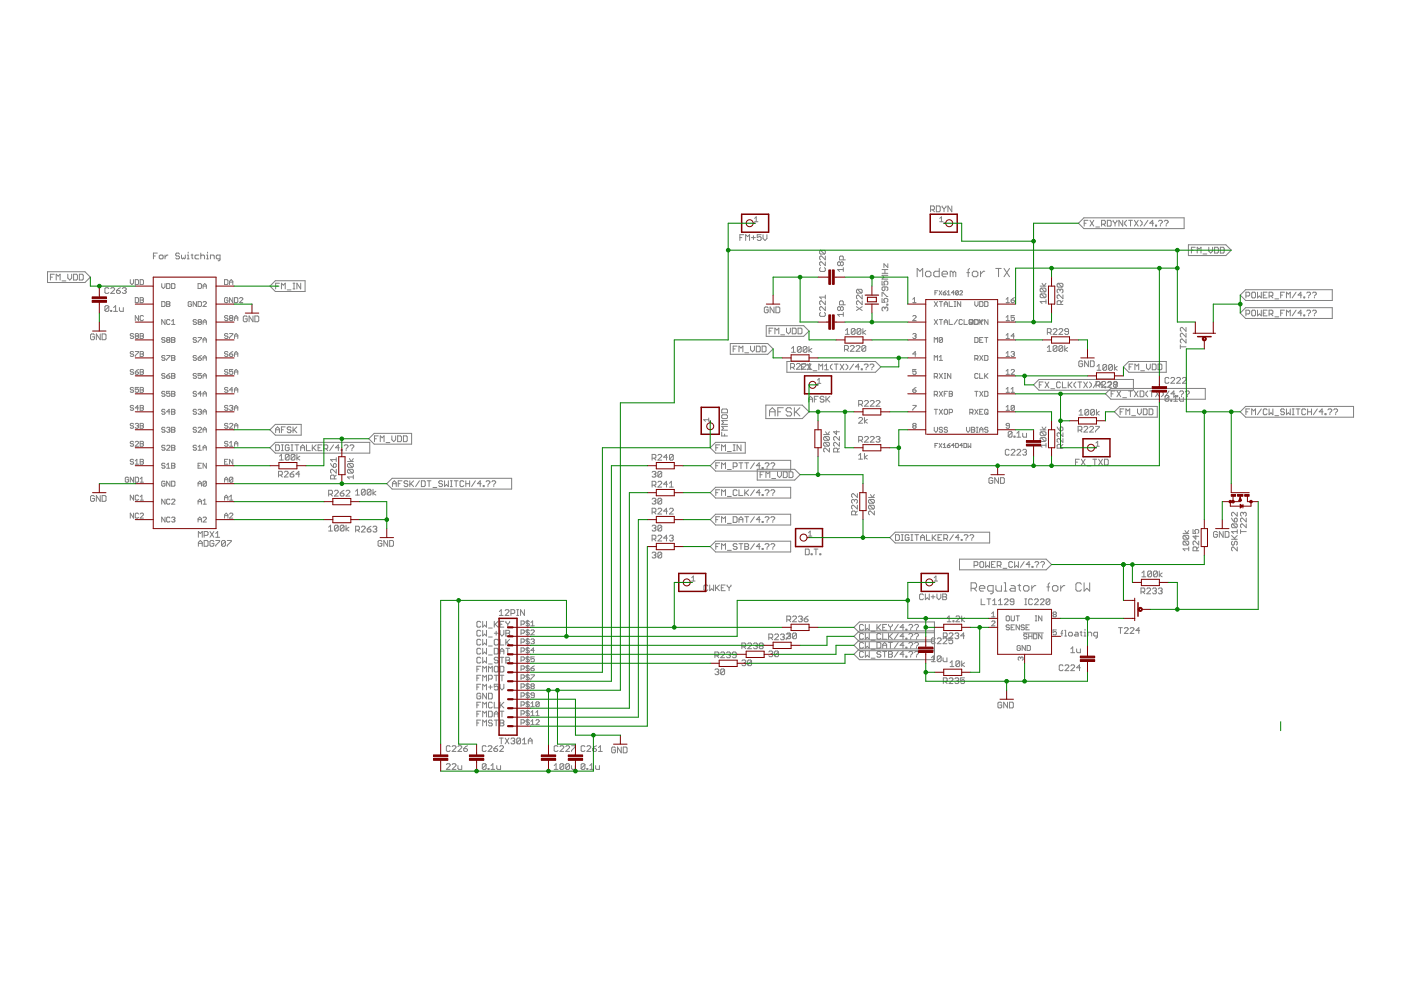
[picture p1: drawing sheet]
<svg xmlns="http://www.w3.org/2000/svg" width="297mm" height="210mm" viewBox="0 0 297 210" stroke-linecap="round" stroke-linejoin="round" font-family="sans-serif">
<g fill="none" stroke="#808080" stroke-width=".21">
<path d="M10.1 57.6h7.9l1.2 1.2-1.2 1.1h-7.9zM10.7 58.8h.4M11.5 58.1h-.8v1.3M11.9 59.4v-1.3l.4 .4 .4-.4v1.3M13.1 59.6h.9M14.4 58.1v.8l.4 .5 .4-.5v-.8M15.6 58.1h.6l.2 .3v.8l-.2 .2h-.6zM16.8 58.1h.6l.3 .3v.8l-.3 .2h-.6zM27.6 59.3v.7l.4 .3 .3-.3v-.7M28.7 59.3h.5l.2 .2v.7l-.2 .1h-.5zM29.7 59.3h.5l.2 .2v.7l-.2 .1h-.5zM32.5 54.3h.4"/>
<path d="M33.4 53.7h-.9v1.2M33.8 54.3l.2-.2h.4l.2 .2v.4l-.2 .2h-.4l-.2-.2zM35 54.1v.8M35.6 54.1h-.2l-.4 .4M38.1 53.9l-.3-.2h-.4l-.1 .4 .1 .2h.4l.3 .4-.3 .2h-.4l-.1-.2M38.5 54.1v.6l.2 .2 .2-.2 .2 .2 .2-.2v-.6M39.7 54.9h.4M39.7 54.1h.2v.8M39.9 53.5v.2M40.5 54.1h.4M40.7 53.9v.8l.2 .2M42.1 54.1h-.5l-.3 .2v.4l.3 .2h.5"/>
<path d="M42.6 54.3l.2-.2h.4l.2 .2v.6M42.6 53.7v1.2M43.8 54.9h.4M43.8 54.1h.2v.8M44 53.5v.2M44.6 54.9v-.8h.6l.2 .2v.6M46.7 54.9h-.7l-.2-.2v-.4l.2-.2h.7v1l-.5 .2M47.6 59.3h.5l.2 .2v.7l-.2 .1h-.5zM48.7 59.8h.7M156.9 50.4h.4M157.7 49.8h-.8v1.2M158.1 51v-1.2l.4 .4 .4-.4v1.2"/>
<path d="M159.3 50.4h.8M159.7 50v.8M160 47h.7M160 46.3l.3-.3v1M161.4 49.8h-.9v.6l.5-.2 .4 .2v.4l-.2 .2h-.4l-.3-.2M161.8 49.8v.8l.4 .4 .4-.4v-.8M174 53.1l-.2 .2v.4l.2 .2h.8M174 56.7l-.2 .2v.4l.2 .3h.8l.2-.3v-.4l-.2-.2M174 53.1h.8l.2 .2v.4l-.2 .2M174 53.1l.8 .8M175 55.5v.8l-.8-.8-.4 .2v.4l.2 .2M175 54.3v.8l-.8-.8-.4 .2v.4l.2 .2"/>
<path d="M178.2 55.7l.2-.2 .4 .2v.4l-.2 .2-.4-.2M178.2 55.7l-.2-.2-.4 .2v.4l.2 .2 .4-.2M178.2 55.7v.4M178.8 57.1h-1.2l.4 .5M178.8 55.1v-.6l-.2-.2h-.4l-.2 .2v.6h1.2M178.8 56.7v.9M187 59.6v.8h.6l-.2-.4 .2-.4h.4l.2 .2v.4l-.2 .2M187 58h1.2M187 57.1h1.2M187.6 57.1v.9M188.2 55.9v.8l-.8-.8v.8M188.2 58.4h-1.2l.4 .4-.4 .4h1.2"/>
<path d="M194.5 58.7v-1.8l.6 .6 .5-.6v1.8M196.2 57.8l.3-.3h.6l.3 .3v.6l-.3 .3h-.6l-.3-.3zM197.3 44.5h.6l.2-.2v-.4l-.2-.2h-.6v1.2M197.7 44.5l.4 .4M198.5 43.7h.6l.2 .2v.8l-.2 .2h-.6zM199.1 56.9v1.8h-.8l-.3-.3v-.6l.3-.3h.8M199.2 46.3l.4-.3v1M199.2 47h.7M199.7 58.1h1.2v-.3l-.3-.3h-.6l-.3 .3v.6l.3 .3h.6M199.7 43.7v.2l.5 .4M200.2 44.3v.6M200.6 43.7v.2l-.4 .4"/>
<path d="M201.8 43.7v1.2l-.8-1.2v1.2M202.1 57.8v.9M202.1 57.8l.3-.3 .2 .3v.9M202.1 57.8l-.3-.3h-.3v1.2M205 57.8h.6M205.6 56.9l-.3 .3v1.5M206.1 57.8l.3-.3h.6l.3 .3v.6l-.3 .3h-.6l-.3-.3zM207.9 57.5v1.2M208.8 57.5h-.3l-.6 .6M211.1 56.9h1.2M211.7 56.9v1.8M212.9 56.9l1.1 1.8"/>
<path d="M214 56.9l-1.1 1.8M228.7 47.3l1.1-1.1h21.3v2.3h-21.3zM229.9 47.3h.4M230.7 46.7h-.8v1.2M231.1 46.7l.8 1.2M231.9 46.7l-.8 1.2M232.3 48.1h.8M233.6 47.5h.6l.2-.2v-.4l-.2-.2h-.6v1.2M234 47.5l.4 .4M234.8 46.7h.6l.2 .2v.8l-.2 .2h-.6zM236 46.7v.2l.4 .4M236.4 47.3v.6"/>
<path d="M236.8 46.7v.2l-.4 .4M238 46.7v1.2l-.8-1.2v1.2M238.9 46.7l-.4 .4v.4l.4 .4M239.3 46.7h.8M239.7 46.7v1.2M240.5 46.7l.8 1.2M241.3 46.7l-.8 1.2M241.7 46.7l.4 .4v.4l-.4 .4M243.4 46.7l-.9 1.2M244.6 47.3h-.8l.6-.6v1.2M245 47.7h.2v.2h-.2zM245.6 46.9l.2-.2h.4l.2 .2v.2l-.4 .4"/>
<path d="M246 47.7v.2M246.8 46.9l.3-.2h.4l.2 .2v.2l-.5 .4M247.2 47.7v.2M252 51.9h7.9l1.1 1.1-1.1 1.2h-7.9zM252.6 53h.4M253.4 52.4h-.8v1.3M253.8 53.7v-1.3l.4 .4 .4-.4v1.3M255.1 53.8h.8M256.3 52.4v.8l.4 .5 .4-.5v-.8M257.5 52.4h.6l.2 .2v.8l-.2 .3h-.6zM258.7 52.4h.7l.1 .2v.8l-.1 .3h-.7zM20 71l-.2-.2h-.4l-.2 .2v.8l.2 .2h.4l.2-.2v-.4h-.4"/>
<path d="M21.3 70.8v1.2l-.9-1.2v1.2M21.7 70.8h.6l.2 .2v.8l-.2 .2h-.6zM23.1 61.2l-.2-.2h-.4l-.3 .2v.8l.3 .2h.4l.2-.2M23.1 65l-.2-.2h-.4l-.3 .2v.8M23.1 65v.8l-.2 .2h-.4l-.3-.2M23.1 65l-.9 .8M23.5 65.8h.2v.2h-.2zM23.5 61.2l.2-.2h.4l.2 .2v.2l-.8 .8h.8M24.1 66h.8M24.1 65.2l.4-.4v1.2M24.7 61.6h.6l.2 .4-.2 .2h-.4l-.2-.2zM25.3 65.2v.6l.2 .2h.6v-.8"/>
<path d="M25.5 61l-.8 .6M25.9 61.2l.2-.2h.4l.3 .2-.3 .4M26.4 61.6h.1M26.5 61.6l.3 .2-.3 .4h-.4l-.2-.2M28.3 74.7l-.1-.2h-.4l-.2 .2 .2 .4h.4l.1 .1-.1 .4h-.4l-.2-.2M28.3 70.9l-.1-.2h-.4l-.2 .2 .2 .3h.4l.1 .2-.1 .4h-.4l-.2-.2M28.3 78.5l-.1-.2h-.4l-.2 .2 .2 .4h.4l.1 .1-.1 .4h-.4l-.2-.2M28.7 74.5h.7l-.7 1.1M28.7 63.1h.5l.2 .2v.7l-.2 .2h-.5zM28.7 78.9h.5l.2 .3-.5 .2-.2-.2zM28.9 71.2l-.2 .2 .2 .4h.3l.2-.2-.2-.4M28.9 71.2h.3"/>
<path d="M28.9 71.2l-.2-.1 .2-.4 .5 .2-.2 .3M29.4 66.9v1.1l-.7-1.1v1.1M29.4 78.3l-.7 .6M29.7 74.5h.5l.2 .2-.2 .4 .2 .3-.2 .2h-.5zM29.7 70.7h.5l.2 .2-.2 .3 .2 .4-.2 .2h-.5zM29.7 78.3h.5l.2 .2-.2 .4 .2 .3-.2 .2h-.5zM29.7 75.1h.5M29.7 63.1h.5l.2 .2-.2 .3 .2 .4-.2 .2h-.5zM29.7 63.6h.5M29.7 71.2h.5M29.7 78.9h.5M30.4 67.1l-.2-.2-.5 .2v.7l.2 .2h.3l.2-.2"/>
<path d="M34.3 63.9h.5l.2 .2v.7l-.2 .2h-.5zM34.3 60.1v.7l.3 .4 .4-.4v-.7M35 75.5l-.5-.1-.2 .3 .2 .2h.3l.2 .3-.2 .2h-.3l-.2-.2M35 71.7l-.5-.1-.2 .3 .2 .2h.3l.2 .3-.2 .2h-.3l-.2-.2M35 79.4l-.2-.2h-.3l-.2 .2 .2 .3h.3l.2 .2-.2 .3h-.3l-.2-.1M35 67.8v1l-.7-1v1M35.3 63.9h.6l.1 .2-.1 .4 .1 .3-.1 .2h-.6zM35.3 75.4h.7l-.7 1M35.3 79.7h.6l.1 .4-.1 .1h-.4l-.2-.1zM35.3 64.5h.6M35.3 60.1h.6l.1 .2v.7l-.1 .2h-.6zM35.5 72.1l-.2-.2 .2-.3h.4l.1 .1-.1 .4"/>
<path d="M35.5 72.1l-.2 .2 .2 .3h.4l.1-.2-.1-.3M35.5 72.1h.4M36 67.9l-.1-.1-.6 .1v.7l.2 .2h.4l.1-.2M36 79.2l-.7 .5M36.4 68.8h.7M36.4 75.4h.5l.2 .1-.2 .4 .2 .3-.2 .2h-.5zM36.4 71.6h.5l.2 .1-.2 .4 .2 .3-.2 .2h-.5zM36.4 72.1h.5M36.4 79.2h.5l.2 .2-.2 .3 .2 .4-.2 .1h-.5zM36.4 60.1h.5l.2 .2v.7l-.2 .2h-.5zM36.4 79.7h.5M36.4 75.9h.5"/>
<path d="M36.4 68.1l.3-.3v1M40.6 64.1l-.2-.2h-.3l-.2 .2v.7l.2 .2h.3l.2-.2v-.3h-.3M41.7 75.5l-.2-.1h-.4l-.1 .3 .1 .2h.4l.2 .3-.2 .2h-.4l-.1-.2M41.7 79.4l-.2-.2h-.4l-.1 .2 .1 .3h.4l.2 .2-.2 .3h-.4l-.1-.1M41.7 67.9l-.2-.1h-.4l-.1 .3 .1 .2h.4l.2 .3-.2 .2h-.4l-.1-.2M41.7 71.7l-.2-.1h-.4l-.1 .3 .1 .2h.4l.2 .3-.2 .2h-.4l-.1-.2M41.7 63.9v1.1l-.7-1.1v1.1M42 63.9h.5l.2 .2v.7l-.2 .2h-.5zM42 75.9h.5l.2 .3-.5 .2-.2-.2zM42 71.6h.7l-.7 1M42 60.1h.5l.2 .2v.7l-.2 .2h-.5zM42.2 68.3l-.2-.2 .2-.3 .5 .1-.2 .4"/>
<path d="M42.2 68.3h.3M42.2 68.3l-.2 .2 .2 .3 .5-.2-.2-.3M42.7 79.2h-.7v.5l.5-.2 .2 .2v.4l-.2 .1-.5-.1M42.7 75.4l-.7 .5M43.1 64.1l.1-.2h.4l.2 .2v.2l-.7 .7h.7M43.1 60.7h.7M43.1 68.3h.7M43.1 72.1h.7M43.1 79.7h.7M43.1 75.9h.7M43.1 61.2v-.7l.3-.4 .4 .4v.7M43.1 68.8v-.7l.3-.3 .4 .3v.7"/>
<path d="M43.1 72.6v-.7l.3-.3 .4 .3v.7M43.1 76.4v-.7l.3-.3 .4 .3v.7M48.3 74.7l-.2-.2-.5 .2 .2 .4 .5 .1-.2 .4h-.3l-.2-.2M48.3 78.5l-.2-.2-.5 .2 .2 .4 .5 .1-.2 .4-.5-.2M48.3 67.1l-.2-.2-.5 .2 .2 .3 .5 .2-.2 .4h-.3l-.2-.2M48.3 63.3l-.2-.2h-.3l-.2 .2v.7l.5 .2 .2-.2v-.4h-.3M48.3 70.9l-.2-.2-.5 .2 .2 .3 .5 .2-.2 .4h-.3l-.2-.2M48.7 75.1h.5l.2 .3-.2 .2h-.4zM48.7 70.7h.7l-.7 1.1M48.7 60.3v-.7l.3-.3 .4 .3v.7M48.8 67.4l-.1 .2 .1 .4h.4l.2-.2-.2-.4M48.8 67.4l-.1-.1 .1-.4h.4l.2 .2-.2 .3"/>
<path d="M48.8 67.4h.4M49.4 78.3h-.7v.6l.3-.2 .4 .2v.3l-.2 .2h-.4l-.1-.2M49.4 63.1v1.1l-.7-1.1v1.1M49.4 74.5l-.7 .6M49.7 75.6v-.7l.4-.4 .3 .4v.7M49.7 75.1h.7M49.7 63.1h.5l.2 .2v.7l-.2 .2h-.5zM49.7 71.2h.7M49.7 78.9h.7M49.7 68v-.7l.4-.4 .3 .4v.7M49.7 71.8v-.7l.4-.4 .3 .4v.7M49.7 79.4v-.7l.4-.4 .3 .4v.7"/>
<path d="M49.7 67.4h.7M50.8 63.3l.1-.2h.4l.2 .2v.2l-.7 .7h.7M52.4 67.2l-.2-.2h-.4l-.2 .2v.8l.2 .2h.4l.2-.2v-.4h-.4M53.6 67v1.2l-.8-1.2v1.2M54 67h.7l.2 .2v.8l-.2 .2h-.7zM57.2 60.7l1.2-1.2h6.3v2.3h-6.3zM58.4 60.7h.4M59.2 60h-.8v1.3M59.7 61.3v-1.3l.4 .5 .4-.5v1.3M60.9 61.5h.8M62.1 61.3h.4M62.1 60h.4"/>
<path d="M62.3 60v1.3M63.8 60v1.3l-.9-1.3v1.3M154.8 72.8h8l1.1 1.2-1.1 1.1h-8zM155.4 74h.5M156.3 73.4h-.9v1.2M156.7 74.6v-1.2l.4 .4 .4-.4v1.2M157.9 74.8h.8M159.1 73.4v.8l.5 .4 .4-.4v-.8M160.4 73.4h.6l.2 .2v.8l-.2 .2h-.6zM161.6 73.4h.6l.2 .2v.8l-.2 .2h-.6zM162.5 69h7.9l1.1 1.2-1.1 1.1h-7.9zM162.9 65.3l-.2-.2h-.4l-.2 .2v.8l.2 .2h.4l.2-.2v-.4h-.4"/>
<path d="M163.1 70.2h.4M163.9 69.6h-.8v1.2M164.1 65.1v1.2l-.8-1.2v1.2M164.3 70.8v-1.2l.4 .4 .4-.4v1.2M164.5 65.1h.6l.2 .2v.8l-.2 .2h-.6zM165.5 71h.8M166.8 69.6v.8l.4 .4 .4-.4v-.8M166.8 76.6h18.8l1.2 1.2-1.2 1.1h-18.8zM167.6 77.9h.6l.2-.2v-.4l-.2-.2h-.6v1.2M167.8 73.9l.4-.4v1.2M167.8 74.7h.8M168 69.6h.6l.2 .2v.8l-.2 .2h-.6z"/>
<path d="M168 77.9l.4 .4M168.8 77.3l.3-.2h.4l.2 .2v.2l-.9 .8h.9M169.2 69.6h.6l.2 .2v.8l-.2 .2h-.6zM169.9 73.7v.8l-.2 .2h-.4l-.2-.2M169.9 73.7l-.2-.2h-.4l-.2 .2v.8M169.9 73.7l-.8 .8M169.9 77.8h.4M170.1 77.3l.2-.2h.4l.2 .2v.2l-.8 .8h.8M170.7 77.2h-.8v1.2M171.1 73.7v.8l-.2 .2h-.4l-.2-.2M171.1 73.7l-.2-.2h-.4l-.2 .2v.8M171.1 73.7l-.8 .8"/>
<path d="M171.2 77.2l.8 1.2M171.3 78.3h.8M171.3 77.5l.4-.4v1.2M171.5 73.5v1.2M172 77.2l-.8 1.2M172.1 73.9l-.6 .4 .6 .4M172.4 78.6h.8M173.6 78.4v-1.2l.4 .4 .4-.4v1.2M174 66.3l-.2 .2v.4l.2 .2h.8l.2-.2v-.4l-.2-.2M174.8 77.6l.4-.4v1.2M174.8 78.4h.8M175 65v.8l-.8-.8-.4 .2v.4l.2 .2"/>
<path d="M175 63.8v.8l-.8-.8-.4 .2v.4l.2 .2M175 63h-1.2l.4 .4M175 62.6v.8M176.5 77.2l-.4 .4v.4l.4 .4M176.9 77.2h.8M177.3 77.2v1.2M178.1 77.2l.8 1.2M178.2 65.2l.2-.2 .4 .2v.4l-.2 .2-.4-.2M178.2 65.2l-.2-.2-.4 .2v.4l.2 .2 .4-.2M178.2 65.2v.4M178.8 66.7h-1.2l.4 .4M178.8 64.6v-.6l-.2-.2h-.4l-.2 .2v.6h1.2"/>
<path d="M178.8 66.3v.8M178.9 77.2l-.8 1.2M179 74.1h.7l.2-.2v-.4l-.2-.2h-.7v1.2M179.3 70.1l.4-.4v1.2M179.3 70.9h.8M179.3 77.2l.4 .4v.4l-.4 .4M179.5 74.1l.4 .4M180.3 73.5l.2-.2h.4l.2 .2v.2l-.8 .8h.8M181 77.2l-.9 1.2M181.3 69.9v.8l-.2 .2h-.4l-.2-.2M181.3 69.9l-.2-.2h-.4l-.2 .2v.8M181.3 69.9l-.8 .8"/>
<path d="M181.5 73.5l.2-.2h.4l.2 .2v.2l-.8 .8h.8M181.6 65l1.2 .8M181.8 61.3h.8l.2 .3v.4l-.2 .1M181.8 61.3l-.2 .3v.4l.2 .1h.8M181.8 61.3l.8 .8M182.2 77.8h-.8l.6-.6v1.2M182.5 69.9v.8l-.2 .2h-.4l-.2-.2M182.5 69.9l-.2-.2h-.4l-.2 .2v.8M182.5 69.9l-.8 .8M182.6 78.2h.2v.2h-.2zM182.8 63.8v.8l-.8-.8-.4 .2v.4l.2 .2M182.8 65l-1.2 .8"/>
<path d="M182.8 62.6v.8l-.8-.8-.4 .2v.4l.2 .2M182.9 69.7v1.2M183.2 77.4l.2-.2h.4l.2 .2v.2l-.4 .4M183.6 70.1l-.7 .4 .7 .4M183.6 73.5l-.3-.2h-.4l-.2 .2v.8M183.6 73.5v.8l-.3 .2h-.4l-.2-.2M183.6 73.5l-.9 .8M183.6 78.2v.2M184.4 77.4l.3-.2h.4l.2 .2v.2l-.5 .4M184.8 78.2v.2M187 62.9v-.8h.2l.8 .8h.2M187 63.3v.8h.6l-.2-.4 .2-.4h.4l.2 .2v.4l-.2 .2"/>
<path d="M187.6 65.3l-.2-.2-.4 .2v.4l.2 .2M187.6 60.8v.6l-.2 .2-.4-.2v-.4l.2-.2h.8l.2 .2v.4l-.2 .2M187.6 65.3l.2-.2 .4 .2v.4l-.2 .2M187.6 65.3v.2M188 64.5h.2v.2h-.2zM193.5 67.1l.2-.2h.4l.1 .2v.2l-.7 .7h.7M193.5 70.9l.2-.2h.4l.1 .2-.1 .3M193.5 64.2h.7M193.5 63.5l.4-.4v1.1M193.9 71.2h.2M194.1 71.2l.1 .2-.1 .4h-.4l-.2-.2M194.2 78.3h-.7v.6l.4-.2 .3 .2v.3l-.1 .2h-.4l-.2-.2"/>
<path d="M194.2 75.1h-.7l.6-.6v1.1M198.1 67.8l.7 1M198.1 72.6v-1l.3 .3 .4-.3v1M198.1 76.4v-1l.3 .3 .4-.3v1M198.1 79.9h.5l.2-.5-.2-.2h-.5v1M198.1 63.9l.7 1.1M198.2 62.1h.3M198.4 79.9l.4 .3M198.8 67.8l-.7 1M198.8 63.9l-.7 1.1M198.8 61.6h-.6v.9M199.1 61.6l.6 .9"/>
<path d="M199.1 63.9h.7M199.1 75.7l.4-.3v1M199.1 67.8h.7M199.1 76.4h.7M199.1 79.2l.7 1M199.5 63.9v1.1M199.5 67.8v1M199.7 61.6l-.6 .9M199.8 71.7l-.1-.1h-.4l-.2 .1v.7M199.8 71.7v.7l-.1 .2h-.4l-.2-.2M199.8 79.2l-.7 1M199.8 71.7l-.7 .7"/>
<path d="M200 62.1h.4l.2 .3-.5 .1zM200.2 65v-.7l.3-.4 .4 .4v.7M200.2 68.8v-.7l.3-.3 .4 .3v.7M200.2 68.3h.7M200.2 79.2h.3M200.2 64.5h.7M200.4 79.2v1M200.6 61.6l-.6 .5M200.9 62.5h.5M200.9 61.9l.2-.3v.9M201.3 63.9v1.1h.7M201.3 67.8v1h.7"/>
<path d="M201.6 79.2v1l-.7-1v1M202.3 63.9h.3M202.3 65h.3M202.3 62.1h-.6l.5-.5v.9M202.5 63.9v1.1M203 67.8l-.7 1M203.2 61.8l-.1-.2-.5 .2v.6M203.2 61.8v.6l-.1 .1-.5-.1M203.2 61.8l-.6 .6M203.5 61.8l.1-.2 .5 .2-.6 .7h.6M203.7 63.9v1.1l-.7-1.1v1.1M204 67.9l-.1-.1h-.4l-.2 .1v.7l.2 .2h.4l.1-.2"/>
<path d="M204.4 67.8v1h.7M205.6 68.5h.5l.2-.2v-.4l-.2-.1h-.5v1M205.6 67.8l-.2 .1v.7l.2 .2h.4l.1-.2v-.7l-.1-.1M206 68.5l.3 .3M206.7 67.8l-.2 .1v.7l.2 .2M206.7 67.8h.5l.2 .1v.7l-.2 .2h-.5M206.7 63.9v.7l.3 .4 .4-.4v-.7M206.7 67.8v1M206.7 71.6h.5l.2 .1v.7l-.2 .2h-.5zM206.7 76.1h.5l.2-.2v-.4l-.2-.1h-.5v1M207 76.1l.4 .3M207 67.8l.2 .1"/>
<path d="M207.2 68.6l-.2 .2M207.4 79.4l-.2-.2h-.4l-.1 .2v.7l.1 .1 .6-.1M207.6 67.8v1M207.7 63.9h.5l.2 .2v.7l-.2 .2h-.5zM207.7 75.4l.7 1M207.7 67.8l.4 .5M207.7 79.2v1h.7M207.7 72.1h.4M207.7 68.3l.6 .5M208.1 68.3v.5M208.3 67.8l-.7 .7M208.4 75.4l-.7 1"/>
<path d="M208.4 71.6h-.7v1h.7M208.4 67.8l-.3 .5M208.8 63.9h.5l.2 .2v.7l-.2 .2h-.5zM208.8 75.4h.5l.2 .1v.7l-.2 .2h-.5zM208.8 79.2v1M208.8 71.6h.7M208.9 79.7l.6 .5M209.1 71.6v1M209.5 67.8v1l-.7-1v1M209.5 79.2l-.7 .7M213.3 68h.7M213.3 63.5l.4-.4v1.1"/>
<path d="M213.3 67.3l.4-.4v1.1M213.3 71.1l.4-.4v1.1M213.3 74.9l.4-.4v1.1M213.3 78.7l.4-.4v1.1M213.3 75.6h.7M213.3 64.2h.7M213.3 71.8h.7M213.3 79.4h.7M214.4 74.7l.1-.2h.4l.2 .2-.2 .4M214.4 63.6h.5l.2 .4-.2 .2h-.4l-.1-.2zM214.4 78.5l.1-.2h.4l.2 .2v.2l-.7 .7h.7M214.7 75.1h.2"/>
<path d="M214.9 75.1l.2 .1-.2 .4h-.4l-.1-.2M215.1 66.9h-.7v.5l.3-.1 .4 .1-.2 .6h-.4l-.1-.2M215.1 63.1l-.7 .5M215.1 71.2h-.7l.5-.5v1.1M220.5 60.7h1.3M220.7 61.1h.9l.2 .2v.4l-.2 .2M220.7 62.3h.9l.2 .2v.4l-.2 .2M220.7 62.3l-.2 .2v.4l.2 .2h.9M220.7 61.1l-.2 .2v.4l.2 .2h.9M220.7 62.3l.9 .8M220.7 61.1l.9 .8M220.9 60.1l.4 .6 .5-.6"/>
<path d="M221.8 63.9h-1.3l.4 .4M221.8 63.5v.8M222.1 73.7l.4-.4v1.2M222.1 74.5h.8M222.1 70.5h.6l.2-.2v-.4l-.2-.2h-.6v1.2M222.5 70.5l.4 .4M223.3 69.9l.2-.2h.4l.2 .2v.2l-.8 .8h.8M224.1 73.5v.8l-.2 .2h-.4l-.2-.2M224.1 73.5l-.2-.2h-.4l-.2 .2v.8M224.1 73.5l-.8 .8M224.3 60.1l-.2 .2v.4l.2 .2h.8M224.3 60.1h.8l.3 .2v.4l-.3 .2"/>
<path d="M224.3 60.1l.8 .8M224.5 69.9l.2-.2h.4l.2 .2v.2l-.8 .8h.8M224.7 61.5l-.2-.2-.4 .2v.4l.2 .2M224.7 61.5l.2-.2 .5 .2v.4l-.3 .2M224.7 61.5v.2M224.9 64.6v-.7l-.2-.1h-.4l-.2 .1v.7h1.3M225.3 73.5v.8l-.2 .2h-.4l-.2-.2M225.3 73.5l-.2-.2h-.4l-.2 .2v.8M225.3 73.5l-.8 .8M225.4 62.5v.8l-.9-.8-.4 .2v.4l.2 .2M225.4 63.8l-.5 .4M225.7 73.3v1.2"/>
<path d="M226.4 73.7l-.7 .4 .7 .4M226.5 70.3h-.5l-.3-.2 .3-.4h.4l.1 .2v.8l-.1 .2h-.4l-.3-.2M229.5 76.7l-.2-.2h-.4l-.2 .2v.8l.2 .2h.4l.2-.2v-.4h-.4M230.8 76.5v1.2l-.8-1.2v1.2M231.2 76.5h.6l.2 .2v.8l-.2 .2h-.6zM232.6 77.7l.4-.4v1.2M232.6 78.5h.8M234.6 77.5v.8l-.2 .2h-.4l-.2-.2M234.6 77.5l-.2-.2h-.4l-.2 .2v.8M234.6 77.5l-.8 .8M235.9 77.5v.8l-.3 .2h-.4l-.1-.2M235.9 77.5l-.3-.2h-.4l-.1 .2v.8"/>
<path d="M235.9 77.5l-.8 .8M236.3 77.3v1.2M236.9 77.7l-.6 .4 .6 .4M238.2 77.8l1.1-1.2h8v2.3h-8zM239.4 77.8h.4M240.2 77.2h-.8v1.2M240.6 78.4v-1.2l.4 .4 .4-.4v1.2M241.9 78.6h.8M243.1 77.2v.8l.4 .4 .4-.4v-.8M244.3 77.2h.6l.2 .2v.8l-.2 .2h-.6zM245.5 77.2h.6l.2 .2v.8l-.2 .2h-.6zM250.3 73.5h1.2"/>
<path d="M250.3 73.1v.8M251.5 69.4v.9l-.8-.9-.4 .2v.4l.1 .3M251.5 70.7v.8l-.8-.8-.4 .2v.4l.1 .2M251.5 71.9v.8l-.8-.8-.4 .2v.4l.1 .2M263 62.6l1.1-1.2h18.4v2.3h-18.4zM263 66.4l1.1-1.2h18.4v2.3h-18.4zM264.2 62.8h.6l.2-.2v-.5l-.2-.1h-.6v1.2M264.2 66.6h.6l.2-.2v-.4l-.2-.2h-.6v1.2M265.6 62h.4l.2 .1v.9l-.2 .2h-.4l-.2-.2v-.9zM265.6 65.8h.4l.2 .2v.8l-.2 .2h-.4l-.2-.2v-.8zM266.6 62v1.2l.4-.4 .4 .4v-1.2M266.6 65.8v1.2l.4-.4 .4 .4v-1.2"/>
<path d="M267.8 62.6h.4M267.8 66.4h.4M268.6 62h-.8v1.2h.8M268.6 65.8h-.8v1.2h.8M269.1 62.8h.6l.2-.2v-.5l-.2-.1h-.6v1.2M269.1 66.6h.6l.2-.2v-.4l-.2-.2h-.6v1.2M269.5 62.8l.4 .4M269.5 66.6l.4 .4M270.3 63.4h.8M270.3 67.2h.8M271.5 62.6h.4M271.5 66.4h.4"/>
<path d="M272.3 62h-.8v1.2M272.3 65.8h-.8v1.2M272.8 63.2v-1.2l.4 .4 .4-.4v1.2M272.8 67v-1.2l.4 .4 .4-.4v1.2M274.8 62l-.8 1.2M274.8 65.8l-.8 1.2M276 62.6h-.8l.6-.6v1.2M276 66.4h-.8l.6-.6v1.2M276.4 63h.2v.2h-.2zM276.4 66.8h.2v.2h-.2zM277.1 66l.1-.2h.4l.3 .2v.2l-.4 .4M277.1 62.1l.1-.1h.4l.3 .1v.3l-.4 .4"/>
<path d="M277.5 63v.2M277.5 66.8v.2M278.3 62.1l.2-.1h.4l.2 .1v.3l-.4 .4M278.3 66l.2-.2h.4l.2 .2v.2l-.4 .4M278.7 63v.2M278.7 66.8v.2M28.3 97.6l-.1-.2h-.4l-.2 .2 .2 .3h.4l.1 .2-.1 .3h-.4l-.2-.1M28.3 93.7l-.1-.1h-.4l-.2 .1 .2 .4h.4l.1 .2-.1 .3h-.4l-.2-.2M28.3 89.9l-.1-.1h-.4l-.2 .1 .2 .4h.4l.1 .2-.1 .3h-.4l-.2-.2M28.3 82.3l-.1-.2h-.4l-.2 .2 .2 .4h.4l.1 .1-.1 .4h-.4l-.2-.2M28.3 86.1l-.1-.1h-.4l-.2 .1 .2 .4h.4l.1 .2-.1 .3h-.4l-.2-.2M28.7 93.7l.2-.1 .5 .1v.2l-.7 .7h.7"/>
<path d="M28.7 89.9l.2-.1h.3l.2 .1-.2 .4M28.7 98.4h.7M28.7 97.7l.3-.3v1M29 90.3h.2M29.2 90.3l.2 .2-.2 .3h-.3l-.2-.2M29.4 82.1h-.7v.6l.3-.2 .4 .2v.3l-.2 .2h-.3l-.2-.2M29.4 86.5h-.7l.5-.5v1M29.7 97.4h.5l.2 .2-.2 .3 .2 .4-.2 .1h-.5zM29.7 93.6h.5l.2 .1-.2 .4 .2 .3-.2 .2h-.5zM29.7 82.1h.5l.2 .2-.2 .4 .2 .3-.2 .2h-.5zM29.7 86h.5l.2 .1-.2 .4 .2 .3-.2 .2h-.5zM29.7 82.7h.5"/>
<path d="M29.7 89.8h.5l.2 .1-.2 .4 .2 .3-.2 .2h-.5zM29.7 90.3h.5M29.7 97.9h.5M29.7 94.1h.5M29.7 86.5h.5M35 94.6l-.2-.2h-.3l-.2 .2 .2 .3 .5 .2-.2 .4h-.3l-.2-.2M35 83.2l-.2-.2h-.3l-.2 .3 .2 .2h.3l.2 .4-.2 .1h-.3l-.2-.1M35 87l-.2-.2h-.3l-.2 .3 .2 .2h.3l.2 .4-.2 .1h-.3l-.2-.1M35 90.8l-.2-.2h-.3l-.2 .4 .2 .1h.3l.2 .4-.2 .2h-.3l-.2-.2M35 98.4l-.2-.2h-.3l-.2 .2 .2 .3 .5 .2-.2 .4h-.3l-.2-.2M35.3 94.6l.2-.2h.4l.1 .2v.2l-.7 .7h.7M35.3 90.8l.2-.2h.4l.1 .2-.1 .3"/>
<path d="M35.3 99.3h.7M35.3 98.6l.4-.4v1.1M35.7 91.1h.2M35.9 91.1l.1 .2-.1 .4-.6-.2M36 83h-.7v.5l.4-.2 .3 .2v.4l-.1 .1-.6-.1M36 87.3h-.7l.6-.5v1M36.4 94.4h.5l.2 .2-.2 .3 .2 .4-.2 .2h-.5zM36.4 90.6h.5l.2 .2-.2 .3 .2 .4-.2 .2h-.5zM36.4 83h.5l.2 .2-.2 .3 .2 .4-.2 .1h-.5zM36.4 98.2h.5l.2 .2-.2 .3 .2 .4-.2 .2h-.5zM36.4 86.8h.5l.2 .2-.2 .3 .2 .4-.2 .1h-.5zM36.4 87.3h.5"/>
<path d="M36.4 83.5h.5M36.4 91.1h.5M36.4 98.7h.5M36.4 94.9h.5M41.7 94.6l-.2-.2h-.4l-.1 .2 .1 .3h.4l.2 .2-.2 .4h-.4l-.1-.2M41.7 83.2l-.2-.2h-.4l-.1 .3 .1 .2h.4l.2 .4-.2 .1h-.4l-.1-.1M41.7 87l-.2-.2h-.4l-.1 .3 .1 .2h.4l.2 .4-.2 .1h-.4l-.1-.1M41.7 90.8l-.2-.2h-.4l-.1 .4 .1 .1h.4l.2 .4-.2 .2h-.4l-.1-.2M42 87l.2-.2h.3l.2 .2-.2 .3M42 90.8l.2-.2h.3l.2 .2v.2l-.7 .7h.7M42 98.7h.4M42 95.5h.7"/>
<path d="M42 94.8l.4-.4v1.1M42.4 87.3h.1M42.5 87.3l.2 .2-.2 .3-.5-.1M42.7 83.5h-.7l.5-.5v1M42.7 98.2h-.7v1.1h.7M43.1 87.3h.7M43.1 83.5h.7M43.1 91.1h.7M43.1 91.7v-.7l.3-.4 .4 .4v.7M43.1 84v-.7l.3-.3 .4 .3v.7M43.1 94.9h.7M43.1 80.2v-.7l.3-.3 .4 .3v.7"/>
<path d="M43.1 87.8v-.7l.3-.3 .4 .3v.7M43.1 95.5v-.7l.3-.4 .4 .4v.7M43.8 98.2v1.1l-.7-1.1v1.1M47.6 97.9h.4M48.3 97.4h-.7v1h.7M48.3 93.7l-.2-.1-.5 .1 .2 .4h.3l.2 .2-.2 .3-.5-.2M48.3 89.9l-.2-.1-.5 .1 .2 .4h.3l.2 .2-.2 .3-.5-.2M48.3 82.3l-.2-.2-.5 .2 .2 .4 .5 .1-.2 .4-.5-.2M48.3 86.1l-.2-.1-.5 .1 .2 .4 .5 .2-.2 .3-.5-.2M48.7 94.6h.7M48.7 86.1l.1-.1h.4l.2 .1-.2 .4M48.7 89.9l.1-.1h.4l.2 .1v.2l-.7 .7h.7"/>
<path d="M48.7 93.9l.3-.3v1M49 86.5h.2M49.2 86.5l.2 .2-.2 .3h-.4l-.1-.2M49.4 82.7h-.7l.5-.6v1.1M49.4 97.4v1l-.7-1v1M49.7 82.7h.7M49.7 90.3h.7M49.7 94.1h.7M49.7 86.5h.7M49.7 83.2v-.7l.4-.4 .3 .4v.7M49.7 87v-.7l.4-.3 .3 .3v.7M49.7 90.8v-.7l.4-.3 .3 .3v.7"/>
<path d="M49.7 94.6v-.7l.4-.3 .3 .3v.7M58.4 93.8h20v2.3h-20l-1.2-1.2zM58.4 90h5.5v2.3h-5.5l-1.2-1.2zM58.4 91.7v-.8l.4-.4 .4 .4v.8M58.4 91.1h.8M58.4 94.3h.7l.1 .2v.8l-.1 .2h-.7zM59.3 96.7l.4-.4v1.2M59.3 97.5h.8M59.7 91.1h.4M59.7 94.3h.4M59.7 95.5h.4M59.9 94.3v1.2"/>
<path d="M60.5 90.5h-.8v1.2M61.3 96.5v.8l-.2 .2h-.4l-.2-.2M61.3 94.5l-.2-.2h-.4l-.2 .2v.8l.2 .2h.4l.2-.2v-.4h-.4M61.3 96.5l-.2-.2h-.4l-.2 .2v.8M61.3 96.5l-.8 .8M61.7 90.7l-.2-.2h-.4l-.2 .2 .2 .4h.4l.2 .2-.2 .4h-.4l-.2-.2M61.7 94.3h.4M61.7 95.5h.4M61.9 94.3v1.2M62.1 90.5v1.2M62.3 99.9l-.8 .6M62.3 91.1l.6 .6"/>
<path d="M62.5 96.5v.8l-.2 .2h-.4l-.2-.2M62.5 96.5l-.2-.2h-.4l-.2 .2v.8M62.5 96.5l-.8 .8M62.5 94.3h.9M62.9 90.5l-.8 .8M62.9 94.3v1.2M62.9 96.3v1.2M63.6 96.7l-.7 .4 .7 .4M63.8 95.5v-.8l.4-.4 .4 .4v.8M63.8 94.9h.8M65 94.3v1.2h.8M66.2 94.3v1.2"/>
<path d="M66.4 94.9l.6 .6M67 94.3l-.8 .8M67.4 94.9h.5M68.3 94.3h-.9v1.2h.9M68.7 95.1h.6l.2-.2v-.4l-.2-.2h-.6v1.2M69.1 95.1l.4 .4M70.1 98.3l.6 .8M70.7 98.5l.2-.2 .4 .2v.4l-.2 .2h-.4zM70.7 94.3l-.8 1.2M71.3 99.5v.8l-.8-.8-.4 .2v.4l.2 .2M71.3 97.5h-1.2l.4 .4M71.3 97v.9"/>
<path d="M71.9 94.9h-.8l.6-.6v1.2M72.3 95.3h.3v.2h-.3zM73 94.5l.2-.2h.4l.2 .2-.4 .6M73.4 95.3v.2M73.7 97.9h1.2M73.9 98.3h.8l.2 .2v.4l-.2 .2M73.9 99.5h.8l.2 .2v.4l-.2 .2M73.9 99.5l-.2 .2v.4l.2 .2h.8M73.9 98.3l-.2 .2v.4l.2 .2h.8M73.9 99.5l.8 .8M73.9 98.3l.8 .8M74.1 97.2l.4 .7 .4-.7"/>
<path d="M74.2 94.5l.2-.2h.4l.2 .2-.4 .6M74.6 95.3v.2M78.2 93l1.1-1.1h8v2.3h-8zM79.4 93h.4M80.2 92.4h-.8v1.2M80.6 93.6v-1.2l.4 .4 .4-.4v1.2M81.9 93.8h.8M83.1 92.4v.8l.4 .4 .4-.4v-.8M84.3 92.4h.6l.2 .2v.8l-.2 .2h-.6zM85.5 92.4h.6l.2 .2v.8l-.2 .2h-.6zM138.3 97.2h.6l.2-.3v-.4l-.2-.1h-.6v1.2M138.7 97.2l.4 .4"/>
<path d="M139.5 96.5l.2-.1h.4l.2 .1v.3l-.8 .8h.8M141.5 96.9h-.8l.6-.5v1.2M142.7 96.5l-.2-.1h-.4l-.2 .1v.9M142.7 96.5v.9l-.2 .2h-.4l-.2-.2M142.7 96.5l-.8 .9M150.3 89h-1.1l.4 .3M150.3 88.6v.7M150.6 98.7l1.1-1.1h15.9v2.3h-15.9zM151.7 93.8h6.3v2.3h-6.3l-1.1-1.2zM151.8 98.7h.4M151.8 94.9h.4M152.6 94.3h-.8v1.2"/>
<path d="M152.6 98.1h-.8v1.3M153 95.5v-1.2l.4 .4 .4-.4v1.2M153 99.4v-1.3l.4 .4 .4-.4v1.3M153 91.6v.8h1.2M153.2 86.7h.8l.2 .2v.6h-1.2v-.6zM153.2 87.9h.8l.2 .3v.4l-.2 .2h-.8l-.2-.2v-.4zM153.6 92v.4M154.2 99.5h.8M154.2 95.7h.8M154.2 90.4h-1.2l.4 .4-.4 .4h1.2M154.2 89.2h-1.2l.4 .4-.4 .4h1.2M155.4 99h.7l.2-.3v-.4l-.2-.2h-.7v1.3"/>
<path d="M155.4 94.3h.5M155.4 95.5h.5M155.7 94.3v1.2M156.7 98.1h.8M157.1 94.3v1.2l-.8-1.2v1.2M157.1 98.1v1.3M157.9 98.1h.8M158.3 98.1v1.3M160 98.1l-.9 1.3M160.5 99.5h8l1.1 1.1-1.1 1.2h-8zM161.2 98.7h-.8l.6-.6v1.3M161.6 99.1h.2v.3h-.2z"/>
<path d="M162.2 98.3l.2-.2h.4l.2 .2-.4 .7M162.4 85.9h7.7l1.4 1.4-1.4 1.5h-7.7zM162.6 99.1v.3M163.2 87.3h1.1M163.2 88.2v-1.2l.5-.6 .6 .6v1.2M163.4 98.3l.2-.2h.4l.3 .2-.4 .7M163.9 99.1v.3M164.9 87.3h.6M166.1 86.4h-1.2v1.8M167.8 86.7l-.3-.3h-.5l-.3 .3v.3l.3 .3h.5l.3 .3v.3l-.3 .3h-.5l-.3-.3M168.4 86.4v1.8M168.7 87.3l.9 .9"/>
<path d="M169.6 86.4l-1.2 1.2M171.4 85.3v-.8l.4-.5 .5 .5v.8M171.4 84.6h.9M172.7 84.6h.4M173.3 80.6l.4-.4v1.1M173.3 81.3h.7M173.5 84h-.8v1.3M174.6 92.1h1.3M174.7 84.2l-.2-.2h-.4l-.2 .5 .2 .1h.4l.2 .4-.2 .3h-.4l-.2-.3M174.8 92.6h.8l.3 .2v.4l-.3 .2M174.8 93.8h.8l.3 .2v.4l-.3 .2M174.8 92.6l-.2 .2v.4l.2 .2h.8"/>
<path d="M174.8 93.8l-.2 .2v.4l.2 .2h.8M174.8 93.8l.8 .8M174.8 92.6l.8 .8M175 91.5l.5 .6 .4-.6M175.1 84v1.3M175.3 84.6l.6 .7M175.9 95v.8l-.9-.8-.4 .2v.4l.2 .2M175.9 84l-.8 .9M177.4 91.3v.8l-.7-.6h1.3M177.6 95.8v-.6l-.2-.2h-.4l-.3 .2v.6h1.3M178 92.6v.8l-.9-.8h-.1l-.3 .2v.4l.3 .2M178 93.8v.8l-.9-.8h-.1l-.3 .2v.4l.3 .2"/>
<path d="M178 95l-.4 .4M182.1 88.7l.2-.2h.4l.2 .2v.2l-.8 .8h.8M182.1 85.7h.6l.2-.2v-.4l-.2-.2h-.6v1.2M182.1 93.3h.6l.2-.2v-.4l-.2-.2h-.6v1.2M182.1 96.5l.4-.4v1.2M182.1 97.3h.8M182.5 85.7l.4 .4M182.5 93.3l.4 .4M183.3 88.5v1.2M183.3 96.1v1.2M183.3 92.7l.2-.2h.4l.2 .2v.2l-.8 .8h.8M183.3 85.1l.2-.2h.4l.2 .2v.2l-.8 .8h.8"/>
<path d="M183.9 88.9l-.6 .4 .6 .4M183.9 96.5l-.6 .4 .6 .4M184.5 85.1l.2-.2h.4l.2 .2v.2l-.8 .8h.8M184.5 92.7l.2-.2h.4l.2 .2v.2l-.8 .8h.8M185.7 85.1l.2-.2h.5l.2 .2v.2l-.9 .8h.9M185.7 92.7l.2-.2h.5l.2 .2-.2 .4M186.1 93.1h.3M186.4 93.1l.2 .2-.2 .4h-.5l-.2-.1M193.5 82.7h.6l.1 .3-.1 .2h-.4l-.2-.2zM193.5 86h.7l-.7 1M193.7 90.3l-.2-.2 .2-.3h.4l.1 .1-.1 .4M193.7 90.3l-.2 .2 .2 .3h.4l.1-.2-.1-.3"/>
<path d="M193.7 90.3h.4M194.2 82.1l-.7 .6M198.1 83.7h.5l.2-.2-.2-.5h-.5v1M198.1 86.8h.7M198.1 90.6v.7l.3 .4 .4-.4v-.7M198.2 94.4h.3M198.4 86.8v1M198.4 83.7l.4 .3M198.8 94h-.6v.9M199.1 94l.6 .9M199.1 86.8l.7 1M199.1 83l.7 1"/>
<path d="M199.7 94l-.6 .9M199.8 90.8l-.1-.2h-.4l-.2 .4 .2 .1h.4l.1 .4-.1 .2h-.4l-.2-.2M199.8 86.8l-.7 1M199.8 83l-.7 1M200 94.3l.3-.3v.9M200 94.9h.6M200.2 83.5h.3M200.2 80.2h.3M200.4 86.8h.3l.2 .2v.7l-.2 .1h-.3l-.2-.1v-.7zM200.9 94.4h.4l.1 .3-.4 .2zM200.9 90.8l-.2-.2h-.3l-.2 .4 .2 .1h.3l.2 .4-.2 .2h-.3l-.2-.2M200.9 83h-.7v1"/>
<path d="M201.3 83h.5l.2 .2-.2 .3 .2 .4-.2 .1h-.5zM201.3 87.5h.5l.2-.2v-.3l-.2-.2h-.5v1M201.3 83.5h.5M201.4 94l-.5 .4M202.3 94.4h-.6l.5-.4v.9M202.6 94h.5l.1 .2v.5l-.1 .2h-.5zM204.1 94.4h-.6l.4-.4v.9M204.4 94h.4l.2 .2v.5l-.2 .2h-.4zM204.9 90.6v.7l.4 .4 .3-.4v-.7M205.3 94v.9l.2-.3 .3 .3v-.9M205.6 87.5h.5l.2-.2-.2-.5h-.5v1M206 87.5l.3 .3"/>
<path d="M206 90.6h.5l.2 .2-.2 .3 .2 .4-.2 .2h-.5zM206 91.1h.5M206.7 83h.7M206.7 86.8l.7 1M207 83v1M207 90.6h.4M207 91.7h.4M207.2 90.6v1.1M207.4 86.8l-.7 1M207.7 83l.7 1M207.7 91.7v-.7l.4-.4 .3 .4v.7M207.7 87.3h.4"/>
<path d="M207.7 91.1h.7M208.4 83l-.7 1M208.4 86.8h-.7v1h.7M208.8 83h.5l.2 .2v.7l-.2 .1h-.5zM208.9 86.8h.4l.2 .2v.7l-.2 .1h-.4l-.1-.1v-.7zM209.1 87.5l.4 .3M209.5 90.8l-.2-.2h-.4l-.1 .4 .1 .1h.4l.2 .4-.2 .2h-.4l-.1-.2M213.3 82.5l.4-.4v1.1M213.3 86.3l.4-.3v1M213.3 83.2h.7M213.3 87h.7M214 95.5l-.2-.2h-.4l-.3 .2v.8l.3 .2h.4l.2-.2"/>
<path d="M214 90.3h-.5l-.2-.2 .2-.3h.3l.2 .1v.7l-.2 .2-.5-.2M214.4 95.5l.2-.2h.4l.2 .2v.2l-.8 .8h.8M214.4 83.2h.7M214.4 82.5l.3-.4v1.1M214.6 91.7l-.2-.2h-.4l-.2 .2v.8M214.6 91.7v.8l-.2 .2h-.4l-.2-.2M214.6 91.7l-.8 .8M215 92.5h.2v.2h-.2zM215.1 86.1l-.2-.1h-.4l-.1 .1v.7M215.1 86.1v.7l-.2 .2h-.4l-.1-.2M215.1 86.1l-.7 .7M215.6 92.7h.8"/>
<path d="M215.6 91.9l.4-.4v1.2M215.6 95.5l.2-.2h.4l.2 .2v.2l-.8 .8h.8M216.8 91.9v.6l.2 .2h.6v-.8M216.8 95.5l.2-.2h.4l.2 .2-.2 .4M217.2 95.9h.2M217.4 95.9l.2 .2-.2 .4h-.4l-.2-.2M220.3 80.5h20v2.2h-20l-1.2-1.1zM220.3 81.6h.4M220.5 91.1h1.3M220.7 91.5h.9l.2 .3v.4l-.2 .2M220.7 92.8h.9l.2 .2v.4l-.2 .2M220.7 91.5l-.2 .3v.4l.2 .2h.9"/>
<path d="M220.7 92.8l-.2 .2v.4l.2 .2h.9M220.7 92.8l.9 .8M220.7 91.5l.9 .9M220.9 90.5l.4 .6 .5-.6M221.1 81h-.8v1.2M221.6 81l.8 1.2M221.8 94v.8M221.8 94.4h-1.3l.4 .4M222.4 81l-.8 1.2M222.8 82.4h.8M224.1 90.5l.6 .8M224.8 81.2l-.2-.2h-.4l-.2 .2v.8l.2 .2h.4l.2-.2"/>
<path d="M224.9 95v-.6l-.2-.2h-.4l-.2 .2v.6h1.3M224.9 90.5l.5 .2v.4l-.3 .2h-.4v-.6zM225.3 81v1.2h.8M225.4 91.8v.8l-.9-.8-.4 .2v.4l.2 .2M225.4 93v.8l-.9-.8-.4 .2v.4l.2 .2M225.4 94.2l-.5 .4M226.5 81v1.2M226.7 81.6l.6 .6M227.3 81l-.8 .8M228 98h.4M228.1 81l-.4 .4v.4l.4 .4M228.5 81h.8"/>
<path d="M228.6 91.2h.6l.2-.2v-.4l-.2-.2h-.6v1.2M228.8 87.2l.4-.4v1.2M228.8 88h.8M228.8 97.4h-.8v1.2M228.9 81v1.2M229 91.2l.4 .4M229.3 97.4l.8 1.2M229.8 81l.8 1.2M229.8 90.6l.2-.2h.4l.2 .2v.2l-.8 .8h.8M230.1 97.4l-.8 1.2M230.5 98.8h.8M230.6 81l-.8 1.2"/>
<path d="M230.8 87v.8l-.2 .2h-.4l-.2-.2M230.8 87l-.2-.2h-.4l-.2 .2v.8M230.8 87l-.8 .8M231 81l.4 .4v.4l-.4 .4M231 90.6l.2-.2h.4l.2 .2v.2l-.8 .8h.8M231.7 97.4h.8M232.1 87v.8l-.3 .2h-.4l-.2-.2M232.1 87l-.3-.2h-.4l-.2 .2v.8M232.1 87l-.9 .8M232.1 97.4v1.2M232.3 90.4h.8l-.8 1.2M232.4 94.6h.7"/>
<path d="M232.4 93.9l.3-.3v1M232.4 81.7h.6l.6-.7v1.2M232.5 86.8v1.2M232.6 81l-.8 1.2M232.8 81.7l.4 .4M232.9 97.4l.8 1.2M233 81.6h.8M233.1 87.2l-.6 .4 .6 .4M233.2 81.5v-.4l-.2-.2h-.6v1.2M233.6 81.1l.2-.2h.4l.2 .2v.2l-.8 .8h.8M233.7 97.4l-.8 1.2M234.2 97.4h.6l.2 .2v.8l-.2 .2h-.6z"/>
<path d="M234.3 82h.2v.2h-.2zM234.4 83.5l1.1-1.1h20v2.2h-20zM234.8 81.1l.2-.2h.5l.1 .2v.2l-.8 .8h.8M234.9 81.2l.2-.2h.4l.2 .2v.2l-.4 .4M235.3 82v.2M235.6 83.5h.4M236.1 81.2l.2-.2h.4l.2 .2v.2l-.4 .4M236.3 81.5l-.2 .2 .2 .4h.4l.2-.2-.2-.4M236.3 81.5l-.2-.2 .2-.4h.4l.2 .2-.2 .4M236.3 81.5h.4M236.3 87.3l1.1-1.1h8v2.3h-8zM236.4 82.9h-.8v1.2"/>
<path d="M236.5 82v.2M236.8 82.9l.8 1.2M237.5 87.3h.4M237.6 82.9l-.8 1.2M238 84.3h.8M238.3 86.7h-.8v1.2M238.7 87.9v-1.2l.4 .4 .4-.4v1.2M239.3 82.9h.8M239.7 82.9v1.2M239.9 88.1h.8M240.5 82.9l.8 1.2M241.2 86.7v.8l.4 .4 .4-.4v-.8"/>
<path d="M241.3 82.9l-.8 1.2M241.7 82.9h.6l.2 .2v.8l-.2 .2h-.6zM242.4 86.7h.6l.2 .2v.8l-.2 .2h-.6zM243.4 82.9l-.4 .4v.4l.4 .4M243.6 86.7h.6l.2 .2v.8l-.2 .2h-.6zM243.8 82.9h.8M244.2 82.9v1.2M245 82.9l.8 1.2M245.8 82.9l-.8 1.2M246.2 82.9l.4 .4v.4l-.4 .4M247.8 80.2l-.2-.2h-.4l-.2 .2v.8l.2 .3h.4l.2-.3M247.8 84.1l-.2-.3h-.4l-.2 .3v.8"/>
<path d="M247.8 84.1v.8l-.2 .2h-.4l-.2-.2M247.8 84.1l-.8 .8M247.9 82.9l-.9 1.2M248.2 84.9h.2v.2h-.2zM248.2 80.2l.2-.2h.5l.1 .2v.3l-.8 .8h.8M248.9 85.1h.8M248.9 84.3l.4-.5v1.3M249.1 83.5h-.8l.6-.6v1.2M249.5 80.2l.2-.2h.4l.2 .2v.3l-.8 .8h.8M249.5 83.9h.2v.2h-.2zM250.1 84.3v.6l.2 .2h.6v-.8M250.1 83.1l.2-.2h.4l.2 .2v.2l-.4 .4"/>
<path d="M250.5 83.9v.2M250.7 80.2l.2-.2h.4l.2 .2v.3l-.8 .8h.8M251.3 83.1l.2-.2h.4l.3 .2v.2l-.5 .4M251.7 83.9v.2M263 87.3l1.1-1.1h22.9v2.3h-22.9zM264.2 87.3h.4M265 86.7h-.8v1.2M265.4 87.9v-1.2l.4 .4 .4-.4v1.2M267.4 86.7l-.8 1.2M268.6 86.9l-.2-.2h-.4l-.2 .2v.8l.2 .2h.4l.2-.2M269.1 86.7v1.2l.4-.4 .4 .4v-1.2M270.3 88.1h.8"/>
<path d="M272.3 86.9l-.2-.2h-.4l-.2 .4 .2 .2h.4l.2 .4-.2 .2h-.4l-.2-.2M272.8 86.7v1.2l.4-.4 .4 .4v-1.2M274 87.9h.4M274 86.7h.4M274.2 86.7v1.2M274.8 86.7h.8M275.2 86.7v1.2M276.8 86.9l-.2-.2h-.4l-.2 .2v.8l.2 .2h.4l.2-.2M277.2 87.3h.9M277.2 86.7v1.2M278.1 86.7v1.2M279.3 86.7l-.8 1.2"/>
<path d="M280.5 87.3h-.8l.6-.6v1.2M280.9 87.7h.2v.2h-.2zM281.5 86.9l.2-.2h.5l.2 .2v.2l-.4 .4M282 87.7v.2M282.8 86.9l.2-.2h.4l.2 .2v.2l-.4 .4M283.2 87.7v.2M20 105.3l-.2-.2h-.4l-.2 .2v.8l.2 .2h.4l.2-.2v-.4h-.4M21.3 105.1v1.2l-.9-1.2v1.2M21.7 105.1h.6l.2 .2v.8l-.2 .2h-.6zM27.3 101.4l-.2-.2h-.4l-.1 .2v.7l.1 .1h.4l.2-.1v-.4h-.4M28.3 101.2v1l-.7-1v1M28.3 105v1l-.7-1v1"/>
<path d="M28.3 108.8v1.1l-.7-1.1v1.1M28.7 101.2h.5l.2 .2v.7l-.2 .1h-.5zM29.4 109l-.2-.2h-.3l-.2 .2v.7l.2 .2 .5-.2M29.4 105.2l-.2-.2h-.3l-.2 .2v.7l.2 .1 .5-.1M29.7 109l.2-.2h.3l.2 .2v.2l-.7 .7h.7M29.7 106h.7M29.7 105.3l.4-.3v1M29.7 101.5l.4-.3v1M29.7 102.2h.7M35 102.2l-.2-.2h-.3l-.2 .2v.7l.2 .2h.3l.2-.2v-.3h-.4M35 105.8v1.1l-.7-1.1v1.1M35 109.6v1.1l-.7-1.1v1.1"/>
<path d="M36 109.8l-.1-.2-.6 .2v.7l.2 .2h.4l.1-.2M36 106l-.1-.2-.6 .2v.7l.2 .2h.4l.1-.2M36 102v1.1l-.7-1.1v1.1M36.4 102h.5l.2 .2v.7l-.2 .2h-.5zM36.4 106l.2-.2h.3l.2 .2-.7 .9h.7M36.4 109.8l.2-.2h.3l.2 .2-.2 .4M36.7 110.2h.2M36.9 110.2l.2 .1-.2 .4h-.3l-.2-.2M42 110.2h.7M42 102.6h.7M42 103.1v-.7l.4-.4 .3 .4v.7M42 106.9v-.7l.4-.4 .3 .4v.7"/>
<path d="M42 110.7v-.7l.4-.4 .3 .4v.7M42 106.4h.7M42.1 115.2h.8M42.1 115.8v-.8l.4-.4 .4 .4v.8M42.1 113.9v-1.2l.4 .4 .4-.4v1.2M43.1 109.8l.1-.2h.4l.2 .2v.2l-.7 .7h.7M43.1 106.9h.7M43.1 106.2l.3-.4v1.1M43.3 113.5h.6l.2-.2v-.4l-.2-.2h-.6v1.2M43.3 114.6h.6l.2 .2v.8l-.2 .2h-.6zM43.8 102.2l-.2-.2h-.4l-.1 .2v.7M43.8 102.2v.7l-.2 .2h-.4l-.1-.2"/>
<path d="M43.8 102.2l-.7 .7M44.5 112.7l.8 1.2M45.3 114.8l-.2-.2h-.4l-.2 .2v.8l.2 .2h.4l.2-.2v-.4h-.4M45.3 112.7l-.8 1.2M45.7 114.6h.9v.2l-.9 .8v.2M45.7 113.9h.9M45.7 113.1l.4-.4v1.2M47.6 106v-.7l.4-.3 .3 .3v.7M47.6 101.7h.7M47.6 102.2v-.7l.4-.3 .3 .3v.7M47.6 109.9v-.7l.4-.4 .3 .4v.7M47.6 109.3h.7"/>
<path d="M47.6 105.5h.7M47.8 114.8l-.2-.2h-.4l-.2 .2v.8M47.8 114.8v.8l-.2 .2h-.4l-.2-.2M47.8 114.8l-.8 .8M48.2 114.6h.8v.2l-.8 .8v.2M48.7 109l.1-.2h.4l.2 .2v.2l-.7 .7h.7M48.7 105.3l.3-.3v1M48.7 106h.7M49.4 101.4l-.2-.2h-.4l-.1 .2v.7M49.4 101.4v.7l-.2 .1h-.4l-.1-.1M49.4 101.4l-.7 .7M59.1 100.7h.6l.2-.2v-.4l-.2-.2h-.6v1.2"/>
<path d="M59.5 100.7l.4 .4M60.3 100.1l.2-.2h.4l.2 .2v.2l-.8 .8h.8M61.5 100.5h.6l.2 .4-.2 .2h-.4l-.2-.2zM63.5 100.5h-.8l.7-.6v1.2M69.7 112.6h.8M69.7 111.8l.4-.4v1.2M69.7 104.8h.6l.2-.2v-.4l-.2-.3h-.6v1.3M70.1 104.8l.4 .4M70.9 101.5v-.6l-.2-.2h-.4l-.2 .2v.6h1.2M70.9 104.2l.2-.3h.4l.2 .3v.2l-.8 .8h.8M71.3 100.7l-.4 .4M71.7 111.6l-.2-.2h-.4l-.2 .2v.8"/>
<path d="M71.7 111.6v.8l-.2 .2h-.4l-.2-.2M71.7 111.6l-.8 .8M72.1 104.6h.6l.2 .4-.2 .2h-.4l-.2-.2zM72.9 111.6l-.2-.2h-.4l-.2 .2v.8M72.9 111.6v.8l-.2 .2h-.4l-.2-.2M72.9 111.6l-.8 .8M72.9 103.9l-.8 .7M73.4 111.4v1.2M73.4 104.2l.2-.3h.4l.2 .3v.2l-.8 .8h.8M74 111.8l-.6 .4 .6 .4M74.9 101.1h-1.2l.4 .4M74.9 100.7v.8"/>
<path d="M75.4 104.2l.4-.5v1.3M75.4 105h.8M75.4 112.4h.6l.2-.2v-.4l-.2-.2h-.6v1.2M75.8 112.4l.4 .4M76.6 111.8l.2-.2h.4l.2 .2v.2l-.8 .8h.8M77.4 103.9v.9l-.2 .2h-.4l-.2-.2M77.4 103.9l-.2-.2h-.4l-.2 .2v.9M77.4 103.9l-.8 .9M77.9 112.2h.6l.2 .4-.2 .2h-.4l-.2-.2zM78.7 103.9v.9l-.2 .2h-.4l-.2-.2M78.7 103.9l-.2-.2h-.4l-.2 .2v.9M78.7 103.9l-.8 .9"/>
<path d="M78.7 111.6l-.8 .6M79.1 103.7v1.3M79.1 111.8l.2-.2h.4l.2 .2-.2 .4M79.5 112.2h.2M79.7 104.2l-.6 .4 .6 .4M79.7 112.2l.2 .2-.2 .4h-.4l-.2-.2M81 114.8l-.2-.2h-.4l-.2 .2v.8l.2 .2h.4l.2-.2v-.4h-.4M82.2 114.6v1.2l-.8-1.2v1.2M82.6 114.6h.6l.2 .2v.8l-.2 .2h-.6zM83.1 101.4h25.4v2.3h-25.4l-1.1-1.1zM83.2 102.6h.8M83.2 103.2v-.9l.4-.4 .4 .4v.9"/>
<path d="M84.4 102.6h.4M85.2 101.9h-.8v1.3M86.5 102.2l-.2-.3h-.4l-.2 .3 .2 .4h.4l.2 .1-.2 .5h-.4l-.2-.2M86.9 101.9v1.3M87.1 102.6l.6 .6M87.7 101.9l-.8 .8M88.9 101.9l-.8 1.3M89.3 101.9h.7l.1 .3v.8l-.1 .2h-.7zM90.6 101.9h.8M91 101.9v1.3M91.8 103.4h.8M93.8 102.2l-.2-.3h-.4l-.2 .3 .2 .4h.4l.2 .1-.2 .5h-.4l-.2-.2"/>
<path d="M94.3 101.9v1.3l.4-.5 .4 .5v-1.3M95.5 101.9h.4M95.5 103.2h.4M95.7 101.9v1.3M96.3 101.9h.8M96.7 101.9v1.3M98.3 102.2l-.2-.3h-.4l-.2 .3v.8l.2 .2h.4l.2-.2M98.8 102.6h.8M98.8 101.9v1.3M99.6 101.9v1.3M100.8 101.9l-.8 1.3M102 102.6h-.8l.6-.7v1.3"/>
<path d="M102.4 103h.2v.2h-.2zM103.1 102.2l.2-.3h.4l.2 .3v.1l-.4 .4M103.5 103v.2M104.3 102.2l.2-.3h.4l.2 .3v.1l-.4 .4M104.7 103v.2M138.3 100.1l.2-.2h.4l.2 .2-.2 .4M138.3 102.9h.6l.2-.2v-.4l-.2-.3h-.6v1.3M138.3 105.9l.2-.3h.4l.2 .3-.2 .4M138.3 108.6h.6l.2-.2v-.4l-.2-.2h-.6v1.2M138.3 111.6l.2-.2h.4l.2 .2-.2 .4M138.3 114.3h.6l.2-.2v-.4l-.2-.2h-.6v1.2M138.3 117.3l.2-.2h.4l.2 .2-.2 .4"/>
<path d="M138.7 100.5h.2M138.7 106.3h.2M138.7 112h.2M138.7 117.7h.2M138.7 102.9l.4 .4M138.7 108.6l.4 .4M138.7 114.3l.4 .4M138.9 100.5l.2 .3-.2 .4h-.4l-.2-.2M138.9 106.3l.2 .2-.2 .4h-.4l-.2-.2M138.9 112l.2 .2-.2 .4h-.4l-.2-.2M138.9 117.7l.2 .2-.2 .4h-.4l-.2-.2M139.5 108l.2-.2h.4l.2 .2v.2l-.8 .8h.8"/>
<path d="M139.5 102.3l.2-.3h.4l.2 .3v.2l-.8 .8h.8M139.5 113.7l.2-.2h.4l.2 .2v.2l-.8 .8h.8M140.3 100.1l-.2-.2h-.4l-.2 .2v.9M140.3 100.1v.9l-.2 .2h-.4l-.2-.2M140.3 105.9l-.2-.3h-.4l-.2 .3v.8M140.3 111.6l-.2-.2h-.4l-.2 .2v.8M140.3 117.3l-.2-.2h-.4l-.2 .2v.8M140.3 105.9v.8l-.2 .2h-.4l-.2-.2M140.3 111.6v.8l-.2 .2h-.4l-.2-.2M140.3 117.3v.8l-.2 .2h-.4l-.2-.2M140.3 100.1l-.8 .9M140.3 105.9l-.8 .8"/>
<path d="M140.3 111.6l-.8 .8M140.3 117.3l-.8 .8M141.5 102.7h-.8l.6-.7v1.3M141.5 108.4h-.8l.6-.6v1.2M141.5 114.1h-.8l.6-.6v1.2M141.9 113.7l.2-.2h.4l.2 .2-.2 .4M141.9 108l.2-.2h.4l.2 .2v.2l-.8 .8h.8M141.9 103.3h.8M141.9 102.5l.4-.5v1.3M142.3 114.1h.2M142.5 114.1l.2 .2-.2 .4h-.4l-.2-.2M150.6 104.5l1.1-1.2h15.9v2.3h-15.9z"/>
<path d="M150.6 110.2l1.1-1.2h15.9v2.3h-15.9zM151.7 114.7h15.9v2.3h-15.9l-1.1-1.1zM151.8 110.2h.4M151.8 115.9h.4M151.8 104.5h.4M152.6 103.8h-.8v1.3M152.6 109.6h-.8v1.2M152.6 115.3h-.8v1.2M153 105.1v-1.3l.4 .4 .4-.4v1.3M153 110.8v-1.2l.4 .4 .4-.4v1.2M153 116.5v-1.2l.4 .4 .4-.4v1.2M154.2 116.7h.8"/>
<path d="M154.2 111h.8M154.2 105.3h.8M155.4 109.6h.7l.2 .1v.9l-.2 .2h-.7zM156.3 104.1l-.2-.3h-.4l-.3 .3v.8l.3 .2h.4l.2-.2M156.3 115.5l-.2-.2h-.4l-.3 .2 .3 .4h.4l.2 .2-.2 .4h-.4l-.3-.2M156.7 103.8v1.3h.8M156.7 110.2h.8M156.7 115.3h.8M156.7 110.8v-.8l.4-.4 .4 .4v.8M157.1 115.3v1.2M157.9 115.3h.6l.2 .2-.2 .4 .2 .4-.2 .2h-.6zM157.9 115.9h.6"/>
<path d="M157.9 103.8v1.3M157.9 109.6h.8M158.1 104.5l.6 .6M158.3 109.6v1.2M158.7 103.8l-.8 .8M160 115.3l-.9 1.2M160 109.6l-.9 1.2M160 103.8l-.9 1.3M161.2 100.6h.4M161.2 104.5h-.8l.6-.7v1.3M161.2 110.2h-.8l.6-.6v1.2M161.2 115.9h-.8l.6-.6v1.2"/>
<path d="M161.6 104.9h.2v.2h-.2zM161.6 110.6h.2v.2h-.2zM161.6 116.3h.2v.2h-.2zM162 100h-.8v1.3M162.2 109.7l.2-.1h.4l.2 .1v.3l-.4 .4M162.2 115.5l.2-.2h.4l.2 .2v.2l-.4 .4M162.2 104.1l.2-.3h.4l.2 .3v.1l-.4 .4M162.4 101.3v-1.3l.4 .4 .4-.4v1.3M162.6 104.9v.2M162.6 110.6v.2M162.6 116.3v.2M163.4 104.1l.2-.3h.4l.3 .3v.1l-.4 .4"/>
<path d="M163.4 109.7l.2-.1h.4l.3 .1v.3l-.4 .4M163.4 115.5l.2-.2h.4l.3 .2v.2l-.4 .4M163.6 101.5h.8M163.9 104.9v.2M163.9 110.6v.2M163.9 116.3v.2M164.8 100v.8l.5 .5 .4-.5v-.8M166.1 100h.6l.2 .2v.8l-.2 .3h-.6zM167.3 100h.6l.2 .2v.8l-.2 .3h-.6zM170.8 116.4h.6l.2 .2v.8l-.2 .2h-.6zM171.4 113l.4-.4v1.1M171.4 113.7h.7"/>
<path d="M172 117.4h.2v.2h-.2zM172.6 116.4h.8M173 116.4v1.2M173.8 117.4h.2v.2h-.2zM181.2 106.1l-.2-.2-.4 .2v.4l.2 .2M181.2 106.1l.2-.2 .4 .2v.4l-.2 .2M181.2 106.1v.2M181.4 109.2v-.7l-.2-.1h-.4l-.2 .1v.7h1.2M181.8 107.1v.8l-.8-.8h-.2l-.2 .2v.4l.2 .2M181.8 104.7v.8l-.8-.8h-.2l-.2 .2v.4l.2 .2M181.8 108.4l-.4 .4M184.1 105.5h1.3"/>
<path d="M184.4 105.9h.8l.2 .2v.4l-.2 .2M184.4 107.1h.8l.2 .2v.4l-.2 .2M184.4 105.9l-.3 .2v.4l.3 .2h.8M184.4 107.1l-.3 .2v.4l.3 .2h.8M184.4 107.1l.8 .8M184.4 105.9l.8 .8M184.6 104.9l.4 .6 .4-.6M185.4 108.4v.8l-.8-.8-.5 .1v.4l.3 .3M188.7 114l1.1-1.2h20v2.3h-20zM189.9 113.4h.6l.2 .2v.8l-.2 .2h-.6zM191.1 114.6h.4M191.1 113.4h.4"/>
<path d="M191.3 113.4v1.2M192.7 113.6l-.2-.2h-.4l-.2 .2v.8l.2 .2h.4l.2-.2v-.4h-.4M193.1 114.6h.4M193.1 113.4h.4M193.3 113.4v1.2M194 113.4h.8M194.4 113.4v1.2M195.2 114.6v-.8l.4-.4 .4 .4v.8M195.2 114h.8M196.4 113.4v1.2h.8M197.7 113.4v1.2M197.8 114l.7 .6"/>
<path d="M198.5 113.4l-.8 .8M198.9 114h.4M199.7 113.4h-.8v1.2h.8M200.1 114.2h.6l.2-.2v-.4l-.2-.2h-.6v1.2M200.5 114.2l.4 .4M202.1 113.4l-.8 1.2M203.4 114h-.8l.6-.6v1.2M203.4 118.6h18.4l1.1 1.1-1.1 1.1h-18.4zM203.8 114.4h.2v.2h-.2zM204.4 113.6l.2-.2h.4l.2 .2v.2l-.4 .4M204.8 114.4v.2M205.6 113.6l.2-.2h.4l.2 .2v.2l-.4 .4"/>
<path d="M206 114.4v.2M206.5 119.9h.6l.2-.2v-.4l-.2-.2h-.6v1.2M207.8 119.3l.2-.2h.4l.2 .2v.8l-.2 .2h-.4l-.2-.2zM209 119.1v1.2l.4-.4 .4 .4v-1.2M210.2 119.7h.4M210.5 101.5l-.2-.2h-.4l-.2 .2v.8l.2 .2h.4l.2-.2v-.4h-.4M211 119.1h-.8v1.2h.8M211.4 119.9h.6l.2-.2v-.4l-.2-.2h-.6v1.2M211.7 101.3v1.2l-.8-1.2v1.2M211.8 119.9l.4 .4M212.1 101.3h.6l.2 .2v.8l-.2 .2h-.6zM214.7 119.3l-.2-.2h-.4l-.2 .2v.8l.2 .2h.4l.2-.2"/>
<path d="M215.1 119.1v1.2l.4-.4 .4 .4v-1.2M217.1 119.1l-.8 1.2M218.4 119.7h-.8l.6-.6v1.2M219.4 119.3l.2-.2h.4l.2 .2v.2l-.4 .4M220.6 119.3l.3-.2h.4l.1 .2v.2l-.4 .4M250.8 113.1h1.2M251 114.7l-.2 .2v.4l.2 .2h.8M251 113.5l-.2 .2v.4l.2 .2h.8M251 113.5h.8l.2 .2v.4l-.2 .2M251 114.7h.8l.2 .2v.4l-.2 .2M251 114.7l.8 .8M251 113.5l.8 .8"/>
<path d="M251.2 112.5l.4 .6 .4-.6M252 116.4h-1.2l.4 .4M252 116v.8M252.9 112.3v.8h.6l-.2-.4 .2-.4h.5l.1 .2v.4l-.1 .2M253.5 113.5v.8l-.6-.6h1.2M253.7 116.8v-.6l-.2-.2h-.4l-.2 .2v.6h1.2M254.1 114.7v.8l-.8-.8-.4 .2v.4l.2 .2M254.1 116l-.4 .4M258.1 112.9l-.2-.2h-.4l-.2 .2v.8l.2 .2h.4l.2-.2v-.4h-.4M259.3 112.7v1.2l-.8-1.2v1.2M259.8 112.7h.6l.2 .2v.8l-.2 .2h-.6zM261.1 114.3h1.2"/>
<path d="M261.1 113.5l.8 .8M261.1 109.9l.6 .8M261.3 111.1h.8l.2 .2v.4l-.2 .2M261.3 114.8l-.2 .2v.4l.2 .2 .4-.2v-.4l.2-.2 .4 .2v.4l-.2 .2M261.3 111.1l-.2 .2v.4l.2 .2h.8M261.3 111.1l.8 .8M261.7 110l.2-.1 .4 .1v.4l-.2 .3h-.4zM262.3 108.6v.8l-.8-.8-.4 .2v.4l.2 .2M262.3 112.3v.8M262.3 116v.8l-.8-.8-.4 .2v.4l.2 .2M262.3 113.5l-.6 .6M262.3 112.7h-1.2l.4 .4"/>
<path d="M263 112.7h1.2M263 112.3v.8M263.6 108.8l-.2-.2-.4 .2v.4l.2 .2M263.6 108.8l.2-.2 .4 .2v.4l-.2 .2M263.6 108.8v.2M264.2 111.1v.8l-.8-.8-.4 .2v.4l.2 .2M264.2 109.9v.8l-.8-.8-.4 .1v.4l.2 .3M101.9 133.8l-.2-.2h-.4l-.2 .2v.9l.2 .2h.4l.2-.2M101.9 137.6l-.2-.1h-.4l-.2 .1v.9l.2 .2h.4l.2-.2M101.9 139.6l-.2-.2h-.4l-.2 .2v.8l.2 .2h.4l.2-.2M101.9 135.7l-.2-.1h-.4l-.2 .1v.9l.2 .2h.4l.2-.2M101.9 132l-.2-.3h-.4l-.2 .3v.8l.2 .2h.4l.2-.2"/>
<path d="M102.3 137.5v1.2l.4-.4 .4 .4v-1.2M102.3 131.7v1.3l.4-.5 .4 .5v-1.3M102.3 133.6v1.3l.4-.4 .4 .4v-1.3M102.3 135.6v1.2l.4-.4 .4 .4v-1.2M102.3 139.4v1.2l.4-.4 .4 .4v-1.2M103.6 133.2h.8M103.6 135.1h.8M103.6 137h.8M103.6 138.9h.8M104.8 137.5h.6l.2 .1v.9l-.2 .2h-.6zM104.8 134.3h.8M104.8 131.7v1.3"/>
<path d="M105 132.4l.6 .6M105.2 133.8v.9M105.6 139.6l-.2-.2h-.4l-.2 .2 .2 .4h.4l.2 .4-.2 .2h-.4l-.2-.2M105.6 135.7l-.2-.1h-.4l-.2 .1v.9l.2 .2h.4l.2-.2M105.6 131.7l-.8 .8M105.9 129.7l.4-.4v1.2M105.9 130.5h.8M106 138.7v-.8l.4-.4 .4 .4v.8M106 133.6v.9l.4 .4 .4-.4v-.9M106 135.6v1.2h.8M106 132.4h.4M106 138.1h.8"/>
<path d="M106 139.4h.8M106.4 139.4v1.2M106.8 131.7h-.8v1.3h.8M107.1 129.5l.2-.2h.4l.2 .2v.2l-.8 .8h.8M107.3 133.6h.6l.2 .2-.2 .5 .2 .4-.2 .2h-.6zM107.3 139.4h.6l.2 .2-.2 .4 .2 .4-.2 .2h-.6zM107.3 134.3h.6M107.3 131.7v.3l.4 .4M107.3 135.6v1.2M107.3 137.5h.8M107.3 140h.6M107.4 136.2l.7 .6"/>
<path d="M107.7 132.4v.6M107.7 137.5v1.2M108.1 131.7v.3l-.4 .4M108.1 135.6l-.8 .8M108.3 130.1h.6l.2-.2v-.4l-.2-.2h-.6v1.2M109.6 130.5h.4M109.6 129.3h.4M109.7 129.3v1.2M110.5 138.1h.5l.2-.2v-.4l-.2-.1h-.5v1M110.5 134.3h.5l.2-.2v-.4l-.2-.1h-.5v1M110.5 132.4h.5l.2-.2v-.4l-.2-.1h-.5v1M110.5 140h.5l.2-.2v-.4l-.2-.1h-.5v1"/>
<path d="M110.5 136.2h.5l.2-.2v-.4l-.2-.1h-.5v1M111.2 129.3v1.2l-.8-1.2v1.2M111.9 131.5v1.4M111.9 133.4v1.4M111.9 135.3v1.4M111.9 137.2v1.4M111.9 139.1v1.4M112.2 137.5l-.1-.1h-.4l-.2 .1 .2 .4h.4l.1 .2-.1 .3h-.4l-.2-.2M112.2 139.4l-.1-.1h-.4l-.2 .1 .2 .4h.4l.1 .2-.1 .3h-.4l-.2-.2M112.2 131.8l-.1-.1h-.4l-.2 .1 .2 .4h.4l.1 .2-.1 .3h-.4l-.2-.2M112.2 133.7l-.1-.1h-.4l-.2 .1 .2 .4h.4l.1 .2-.1 .3h-.4l-.2-.2M112.2 135.6l-.1-.1h-.4l-.2 .1 .2 .4h.4l.1 .2-.1 .3h-.4l-.2-.2"/>
<path d="M112.6 135.6l.5-.1 .2 .1-.2 .4M112.6 133.7l.2-.1 .5 .1v.2l-.7 .7h.7M112.6 132.7h.7M112.6 132l.3-.3v1M112.9 136h.2M113.1 136l.2 .2-.2 .3-.5-.2M113.3 139.3h-.7v.5l.3-.2 .4 .2v.3l-.2 .2-.5-.2M113.3 137.9h-.7l.5-.5v1M146.7 122.5l.3-.4v1.1M146.7 123.2h.7M150.1 124.2l-.2-.2h-.4l-.3 .2v.9l.3 .1h.4l.2-.1M150.5 124v1.2l.4-.4 .4 .4v-1.2"/>
<path d="M151.6 139h.6l.2-.2v-.4l-.2-.2h-.6v1.2M151.7 124v1.2M151.9 124.6l.6 .6M152 139l.4 .4M152.5 124l-.8 .8M152.8 138.4l.2-.2h.4l.2 .2v.2l-.8 .8h.8M152.9 124.6h.5M153.8 124h-.9v1.2h.9M154 138.4l.2-.2h.4l.3 .2-.3 .4M154.2 124v.2l.4 .4M154.5 138.8h.1M154.6 124.6v.6"/>
<path d="M154.6 138.8l.3 .2-.3 .4h-.4l-.2-.1M155 124v.2l-.4 .4M156.1 138.8h-.6l-.2-.2 .2-.4h.4l.2 .2v.9l-.2 .1h-.4l-.2-.1M157.3 137.1h.6l.2-.2v-.4l-.2-.2h-.6v1.2M157.7 137.1l.4 .4M158.5 136.5l.2-.2h.4l.2 .2v.2l-.8 .8h.8M159.7 136.5l.3-.2h.4l.2 .2-.2 .4M160.2 136.9h.2M160.4 136.9l.2 .2-.2 .4h-.4l-.3-.1M161.2 136.9h.4M161.2 136.9l-.2-.2 .2-.4h.4l.2 .2-.2 .4M161.2 136.9l-.2 .2 .2 .4h.4l.2-.1-.2-.5"/>
<path d="M163 138.2l.2-.2h.4l.2 .2-.2 .4M163 135.2h.6l.2-.2v-.4l-.2-.2h-.6v1.2M163.4 138.6h.2M163.4 135.2l.4 .4M163.6 138.6l.2 .2-.2 .4h-.4l-.2-.2M164.2 134.6l.2-.2h.4l.3 .2v.2l-.9 .8h.9M165.1 138.2l-.9 .8M165.1 138.2l-.3-.2h-.4l-.2 .2v.8M165.1 138.2v.8l-.3 .2h-.4l-.2-.2M165.5 134.6l.2-.2h.4l.2 .2-.2 .4M165.9 135h.2M166.1 135l.2 .2-.2 .4h-.4l-.2-.2"/>
<path d="M166.7 134.4h.8v.2l-.8 .8v.2M166.8 134.4l.2-.2h.4l.2 .2-.2 .4M166.8 131.4h.6l.2-.2v-.4l-.2-.2h-.6v1.2M167.2 134.8h.2M167.2 131.4l.4 .4M167.4 134.8l.2 .2-.2 .4h-.4l-.2-.2M168 130.8l.3-.2h.4l.2 .2v.2l-.9 .8h.9M168.9 134.4l-.2-.2h-.4l-.3 .2v.8M168.9 134.4v.8l-.2 .2h-.4l-.3-.2M168.9 134.4l-.9 .8M169.3 130.8l.2-.2h.4l.2 .2-.2 .4M169.7 131.2h.2"/>
<path d="M169.9 131.2l.2 .2-.2 .4h-.4l-.2-.2M170.5 131.2h.6l.2 .4-.2 .2h-.4l-.2-.2zM171.3 130.6l-.8 .6M183.1 132.6l-.2-.2h-.4l-.3 .2v.8l.3 .2h.4l.2-.2M183.1 134.5l-.2-.2h-.4l-.3 .2v.8l.3 .2h.4l.2-.2M183.1 136.4l-.2-.2h-.4l-.3 .2v.8l.3 .2h.4l.2-.2M183.1 138.3l-.2-.2h-.4l-.3 .2v.8l.3 .2h.4l.2-.2M183.5 138.1v1.2l.4-.4 .4 .4v-1.2M183.5 132.4v1.2l.4-.4 .4 .4v-1.2M183.5 134.3v1.2l.4-.4 .4 .4v-1.2M183.5 136.2v1.2l.4-.4 .4 .4v-1.2M184.7 133.8h.8"/>
<path d="M184.7 135.7h.8M184.7 137.6h.8M184.7 139.6h.8M185.9 136.2h.6l.3 .2v.8l-.3 .2h-.6zM185.9 132.4v1.2M186.1 133l.7 .6M186.8 134.5l-.3-.2h-.4l-.2 .2v.8l.2 .2h.4l.3-.2M186.8 138.3l-.3-.2h-.4l-.2 .2 .2 .4h.4l.3 .2-.3 .4h-.4l-.2-.2M186.8 132.4l-.9 .8M187.2 133h.4M187.2 134.3v1.2h.8M187.2 137.4v-.8l.4-.4 .4 .4v.8"/>
<path d="M187.2 136.8h.8M187.2 138.1h.8M187.6 138.1v1.2M188 132.4h-.8v1.2h.8M188.4 138.1h.6l.2 .2-.2 .4 .2 .4-.2 .2h-.6zM188.4 132.4v.2l.4 .4M188.4 134.3v1.2M188.4 136.2h.8M188.4 138.7h.6M188.6 134.9l.6 .6M188.8 133v.6M188.8 136.2v1.2"/>
<path d="M189.2 132.4v.2l-.4 .4M189.2 134.3l-.8 .8M190.4 132.4l-.8 1.2M190.4 134.3l-.8 1.2M190.4 136.2l-.8 1.2M190.4 138.1l-.8 1.2M191.7 133h-.9l.7-.6v1.2M191.7 134.9h-.9l.7-.6v1.2M191.7 136.8h-.9l.7-.6v1.2M191.7 138.7h-.9l.7-.6v1.2M192.1 133.4h.2v.2h-.2zM192.1 135.3h.2v.2h-.2z"/>
<path d="M192.1 137.2h.2v.2h-.2zM192.1 139.1h.2v.2h-.2zM192.7 138.3l.2-.2h.4l.2 .2v.2l-.4 .4M192.7 132.6l.2-.2h.4l.2 .2v.2l-.4 .4M192.7 134.5l.2-.2h.4l.2 .2v.2l-.4 .4M192.7 136.4l.2-.2h.4l.2 .2v.2l-.4 .4M193.1 133.4v.2M193.1 135.3v.2M193.1 137.2v.2M193.1 139.1v.2M193.9 134.5l.2-.2h.4l.2 .2v.2l-.4 .4M193.9 136.4l.2-.2h.4l.2 .2v.2l-.4 .4"/>
<path d="M193.9 138.3l.2-.2h.4l.2 .2v.2l-.4 .4M193.9 132.6l.2-.2h.4l.2 .2v.2l-.4 .4M194.3 133.4v.2M194.3 135.3v.2M194.3 137.2v.2M194.3 139.1v.2M195.8 126.1l-.2-.2h-.4l-.2 .2v.9l.2 .1h.4l.2-.1M196.2 125.9v1.2l.4-.4 .4 .4v-1.2M197.4 126.5h.8M197.5 139.5l.4-.4v1.2M197.8 126.1v.9M198.1 122.5l.3-.4v1.1"/>
<path d="M198.1 123.2h.7M198.1 135.7h-15.9l-1.1 1.1 1.1 1.2h15.9M198.1 134.2h-15.9l-1.1-1.2 1.1-1.1h15.9v8h-15.9l-1.1-1.2 1.1-1.1h15.9M198.1 133.8h-15.9l-1.1 1.1 1.1 1.2h15.9M198.3 135.5l-.2-.2h-.4l-.2 .2v.8l.2 .2h.4l.2-.2M198.6 125.9v.8l.5 .4 .4-.4v-.8M198.7 135.5l.2-.2h.4l.2 .2v.2l-.8 .8h.8M199.5 139.3v.8l-.2 .2h-.4l-.2-.2M199.5 139.3l-.2-.2h-.4l-.2 .2v.8M199.5 139.3l-.8 .8M199.9 125.9h.6l.2 .2-.2 .4 .2 .5-.2 .1h-.6zM199.9 126.5h.6"/>
<path d="M199.9 139.5v.6l.3 .2h.6v-.8M199.9 135.5l.3-.2h.4l.2 .2v.2l-.9 .8h.9M200 135h.6l.2-.2v-.4l-.2-.2h-.6v1.2M200.4 135l.4 .4M200.8 131l.4-.4v1.2M200.8 131.8h.8M201.2 134.4l.2-.2h.4l.2 .2v.2l-.8 .8h.8M202 135.3h-.8v.6l.4-.2 .4 .2v.4l-.2 .2h-.4l-.2-.2M202.1 131.6h.1v.2h-.1zM202.5 134.4l.2-.2h.4l.2 .2-.2 .4M202.7 130.8l.2-.2h.4l.2 .2v.2l-.8 .8h.8M202.9 134.8h.2"/>
<path d="M203.1 134.8l.2 .2-.2 .4h-.4l-.2-.2M203.9 130.6v1.2M204.5 134.8h-.8l.6-.6v1.2M204.5 131l-.6 .4 .6 .4M205.9 124.7h.9l.3-.3v-.5l-.3-.3h-.9v1.7M206.5 124.7l.6 .6M207.6 124.7h1.2v-.3l-.3-.2h-.6l-.3 .2v.6l.3 .3h.6M208 127v1.2h.8M209.3 127h.8M209.7 127v1.2M210.2 130.1l.4-.3v1M210.2 130.8h.7"/>
<path d="M210.2 131.8l.2-.1h.4l.1 .1v.2l-.7 .7h.7M210.5 128.2h.8M210.5 127.4l.4-.4v1.2M210.6 125.3h-.9l-.3-.3v-.6l.3-.2h.9v1.4l-.3 .3h-.3M211.2 124.2v.8l.2 .3h.9v-1.1M211.7 128.2h.8M211.7 127.4l.4-.4v1.2M212.7 120.5h.8M212.9 123.6h.3v1.7M212.9 125.3h.6M212.9 127.2l.2-.2h.5l.1 .2v.2l-.8 .8h.8M213.3 130.8l.2-.2h.3l.2 .2v.7l-.2 .1-.5-.1z"/>
<path d="M214 132.7l-.2-.2h-.3l-.2 .3 .5 .2 .2 .4-.2 .1-.5-.1M214.4 124.2h.5l.3 .2v.9h-.8l-.3-.3 .3-.3h.8M214.4 130.6v.9l.1 .1h.4l.2-.1v-.9M214.4 133h.3M215 127.6h-.6l-.2-.2 .2-.4h.4l.2 .2v.8l-.2 .2h-.4l-.2-.2M215.1 132.5h-.7v1h.7M215.4 130.6h.7M215.8 130.6v1M215.8 124.2h.6M216.1 123.9v1.1l.3 .3M216.1 132.5v1l-.7-1v1M216.3 137.1l-.1-.2h-.4l-.2 .2v.7l.2 .1h.4l.1-.1v-.4h-.3"/>
<path d="M216.4 139.5l-.2-.2-.3 .2v.3l.1 .2M216.4 139.5l.2-.2 .3 .2v.3l-.2 .2M216.4 139.5v.2M217 134.2h4.2M217 124.4l.3-.2h.6l.3 .2v.6l-.3 .3h-.6l-.3-.3zM217.2 132.7l-.2-.2h-.3l-.2 .3 .2 .2h.3l.2 .4-.2 .1h-.3l-.2-.1M217.3 128.2h.4M217.3 127h.4M217.4 136.9v1l-.7-1v1M217.5 127v1.2M217.5 133h.4M217.7 134.6l-.1-.2h-.4l-.2 .3 .2 .2h.4l.1 .4-.1 .1h-.4l-.2-.1"/>
<path d="M217.8 136.9h.5l.2 .2v.7l-.2 .1h-.5zM218.1 134.9h.7M218.1 134.4v1M218.2 132.5h-.7v1h.7M218.8 124.2v1.1M218.8 120.1h.2v.2h-.2zM218.8 134.4v1M218.9 127.2l-.2-.2h-.4l-.2 .2v.8l.2 .2h.4l.2-.2M219.1 134.4h.6l.1 .2v.7l-.1 .1h-.6zM219.3 127.2l.2-.2h.4l.2 .2v.2l-.8 .8h.8M219.5 131.6h.3M219.5 130.6h.3"/>
<path d="M219.6 124.2h-.3l-.5 .5M219.7 130.6v1M219.8 120.1v.2M220.6 127.2l.2-.2h.4l.2 .2v.2l-.8 .8h.8M220.9 130.6v1l-.7-1v1M220.9 134.4v1l-.7-1v1M221 120.1v.2M222 124.4h.5M222.5 123.6l-.3 .3v1.4M222.6 127.2l-.2-.2h-.4l-.2 .2v.8M222.6 127.2v.8l-.2 .2h-.4l-.2-.2M222.6 127.2l-.8 .8"/>
<path d="M223.1 124.4l.3-.2h.6l.3 .2v.6l-.3 .3h-.6l-.3-.3zM223.4 130.3l-.1-.2 .1-.3h.4l.2 .1-.2 .4M223.4 130.3l-.1 .2 .1 .3h.4l.2-.2-.2-.3M223.4 130.3h.4M224 133.6h-.7v.5l.3-.2 .4 .2v.3l-.2 .2h-.4l-.1-.2M224.9 124.2v1.1M224.9 134.3h.4M225.3 133.6l-.2 .2v1.1M225.7 134.9h.4M225.7 133.6h.2v1.3M225.8 124.2h-.3l-.6 .5M226.5 134.3l.3-.3h.4l.2 .3v.4l-.2 .2h-.4l-.3-.2z"/>
<path d="M227 137.6l.4-.4v1.2M227 138.4h.8M228 134h.4l.2 .3v.6h-.6l-.2-.2 .2-.2h.6M228.3 137.6v.6l.2 .2h.6v-.8M229 134h.4M229.2 133.8v.9l.2 .2M229.3 123.9l-.3-.3h-.6l-.3 .3v1.1l.3 .3h.6l.3-.3M229.8 134.9h.4M229.8 134h.2v.9M229.8 123.6v1.7l.6-.6 .6 .6v-1.7M230 133.4v.2M230.7 134.9v-.9h.5l.3 .3v.6"/>
<path d="M232.7 134.9h-.6l-.2-.2v-.4l.2-.3h.6v1.1l-.4 .2M237.2 133.1h.8M237.6 133.1v1.2M238.4 133.3l.2-.2h.4l.2 .2v.2l-.8 .8h.8M239.6 133.3l.2-.2h.4l.2 .2v.2l-.8 .8h.8M241.6 133.7h-.8l.6-.6v1.2M241.9 125.5h.6l.2-.2v-.4l-.2-.2h-.6v1.2M242.1 121.5l.4-.4v1.2M242.1 122.3h.8M242.3 125.5l.4 .4M243.1 124.9l.2-.2h.5l.1 .2v.2l-.8 .8h.8M244.2 121.3v.8l-.3 .2h-.4l-.2-.2"/>
<path d="M244.2 121.3l-.3-.2h-.4l-.2 .2v.8M244.2 121.3l-.9 .8M244.4 124.9l.2-.2h.4l.2 .2-.2 .4M244.8 125.3h.2M245 125.3l.2 .2-.2 .4h-.4l-.2-.2M245.4 121.3v.8l-.2 .2h-.4l-.2-.2M245.4 121.3l-.2-.2h-.4l-.2 .2v.8M245.4 121.3l-.8 .8M245.6 124.9l.2-.2h.4l.2 .2-.2 .4M245.8 121.1v1.2M246 125.3h.2M246.2 125.3l.2 .2-.2 .4h-.4l-.2-.2"/>
<path d="M246.4 121.5l-.6 .4 .6 .4M95.4 158.3l-.2-.2h-.4l-.2 .2v.8l.2 .2h.4l.2-.2M95.9 158.3l.2-.2h.4l.2 .2v.2l-.8 .8h.8M97.1 158.3l.2-.2h.4l.2 .2v.2l-.8 .8h.8M98.3 158.7h.6l.2 .4-.2 .2h-.4l-.2-.2zM99.1 158.1l-.8 .6M101.1 149.5h.4M101.1 145.7h.4M101.1 141.9h.4M101.1 143.8h.4M101.1 151.4h.4M101.1 153.3h.4"/>
<path d="M101.9 148.9h-.8v1.2M101.9 141.3h-.8v1.2M101.9 143.2h-.8v1.2M101.9 145.1h-.8v1.2M101.9 147.2l-.2-.2h-.4l-.2 .2v.8l.2 .2h.4l.2-.2v-.4h-.4M101.9 150.8h-.8v1.2M101.9 152.7h-.8v1.2M102.3 142.5v-1.2l.4 .4 .4-.4v1.2M102.3 144.4v-1.2l.4 .4 .4-.4v1.2M102.3 146.3v-1.2l.4 .4 .4-.4v1.2M102.3 150.1v-1.2l.4 .4 .4-.4v1.2M102.3 152v-1.2l.4 .4 .4-.4v1.2"/>
<path d="M102.3 153.9v-1.2l.4 .4 .4-.4v1.2M103.1 158.3l-.2-.2h-.5l-.1 .2v.8l.1 .2h.5l.2-.2M103.1 147v1.2l-.8-1.2v1.2M103.5 158.3l.2-.2h.4l.2 .2v.2l-.8 .8h.8M103.6 147h.6l.2 .2v.8l-.2 .2h-.6zM103.6 142.5v-1.2l.4 .4 .4-.4v1.2M103.6 140.8h.8M103.6 145.7h.8M103.6 144h.6l.2-.2v-.4l-.2-.2h-.6v1.2M103.6 150.8h.6l.2 .2v.8l-.2 .2h-.6zM104 145.3v.8M104.4 149.1l-.2-.2h-.4l-.2 .2v.8l.2 .2h.4l.2-.2"/>
<path d="M104.4 152.9l-.2-.2h-.4l-.2 .4 .2 .2h.4l.2 .4-.2 .2h-.4l-.2-.2M104.7 158.7h.6l.2 .4-.2 .2h-.4l-.2-.2zM104.8 141.5l.2-.2h.4l.2 .2v.8l-.2 .2h-.4l-.2-.2zM104.8 148.9v1.2h.8M104.8 152v-.8l.4-.4 .4 .4v.8M104.8 143.2h.8M104.8 151.4h.8M104.8 152.7h.8M105.2 143.2v1.2M105.2 152.7v1.2M105.5 158.1l-.8 .6M105.6 145.1h-.8v.6l.4-.2 .4 .2v.4l-.2 .2h-.4l-.2-.2"/>
<path d="M105.9 156.5h.8M105.9 158.3l.2-.2h.5l.1 .2v.2l-.8 .8h.8M106 141.3h.6l.2 .2v.8l-.2 .2h-.6zM106 145.1v.8l.4 .4 .4-.4v-.8M106 148.9v1.2M106 152.7h.6l.2 .2-.2 .4 .2 .4-.2 .2h-.6zM106 143.2h.8M106 150.8h.8M106 153.3h.6M106.2 149.5l.6 .6M106.3 156.5v1.2M106.4 143.2v1.2"/>
<path d="M106.4 150.8v1.2M106.8 148.9l-.8 .8M107.1 156.5l.8 1.2M107.9 156.5l-.8 1.2M108.3 156.7l.2-.2h.4l.2 .2-.2 .4M108.7 157.1h.2M108.9 157.1l.2 .2-.2 .4h-.4l-.2-.2M110.4 156.7v.8l-.2 .2h-.5l-.1-.2M110.4 156.7l-.2-.2h-.5l-.1 .2v.8M110.4 156.7l-.8 .8M110.5 141.9h.5l.2-.2v-.3l-.2-.2h-.5v1M110.5 143.8h.5l.2-.2v-.3l-.2-.2h-.5v1"/>
<path d="M110.5 151.4h.5l.2-.2-.2-.5h-.5v1M110.5 153.3h.5l.2-.2-.2-.5h-.5v1M110.5 145.7h.5l.2-.2v-.3l-.2-.2h-.5v1M110.5 147.6h.5l.2-.2v-.3l-.2-.2h-.5v1M110.5 149.5h.5l.2-.2v-.3l-.2-.2h-.5v1M110.8 156.9l.4-.4v1.2M110.8 157.7h.8M111.9 141v1.4M111.9 142.9v1.4M111.9 144.8v1.4M111.9 146.7v1.4M111.9 148.6v1.4"/>
<path d="M111.9 150.5v1.4M111.9 152.4v1.4M112 157.1h.8M112 157.7v-.8l.4-.4 .4 .4v.8M112.2 149l-.1-.2h-.4l-.2 .2 .2 .3h.4l.1 .2-.1 .3h-.4l-.2-.1M112.2 145.2l-.1-.2h-.4l-.2 .2 .2 .3h.4l.1 .2-.1 .3h-.4l-.2-.1M112.2 143.3l-.1-.2h-.4l-.2 .2 .2 .3h.4l.1 .2-.1 .3h-.4l-.2-.1M112.2 147.1l-.1-.2h-.4l-.2 .2 .2 .3h.4l.1 .2-.1 .3h-.4l-.2-.1M112.2 150.9l-.1-.2h-.4l-.2 .3 .2 .2h.4l.1 .4-.1 .1h-.4l-.2-.1M112.2 141.4l-.1-.2h-.4l-.2 .2 .2 .3h.4l.1 .2-.1 .3h-.4l-.2-.2M112.2 152.8l-.1-.2h-.4l-.2 .4 .2 .1h.4l.1 .4-.1 .1h-.4l-.2-.1M112.6 141.7h.5l.2 .3-.5 .2-.2-.2z"/>
<path d="M112.6 149.1l.3-.3v1M112.6 151l.3-.3v1M112.6 153l.3-.4v1M112.6 143.1h.7l-.7 1M112.6 149.8h.7M112.6 151.7h.7M112.6 153.6h.7M112.8 145.5h.3M112.8 145.5l-.2 .2 .2 .3 .5-.1-.2-.4M112.8 145.5l-.2-.2 .2-.3 .5 .2-.2 .3M113.3 147.4h-.5l-.2-.2 .2-.3 .5 .2v.7l-.2 .1-.5-.1M113.3 141.2l-.7 .5"/>
<path d="M113.6 152.8l.2-.2h.4l.1 .2v.2l-.7 .6h.7M113.6 151.7h.7M113.6 151l.4-.3v1M114.3 149l-.1-.2h-.4l-.2 .2v.7M114.3 149v.7l-.1 .1h-.4l-.2-.1M114.3 149l-.7 .7M118.3 158.3l-.2-.2h-.4l-.2 .2v.8l.2 .2h.4l.2-.2M118.7 158.3l.2-.2h.4l.2 .2v.2l-.8 .8h.8M120 158.3l.1-.2h.4l.3 .2v.2l-.8 .8h.8M121.2 158.1h.8l-.8 1.2M124 158.3l-.2-.2h-.4l-.2 .2v.8l.2 .2h.4l.2-.2M124.4 158.3l.2-.2h.4l.2 .2v.2l-.8 .8h.8"/>
<path d="M125.7 158.7h.6l.2 .4-.2 .2h-.4l-.2-.2zM126.5 158.1l-.8 .6M126.9 159.3h.8M126.9 158.5l.4-.4v1.2M130.5 158.6l-.2-.2h-.4l-.2 .2v.8l.2 .2h.4l.2-.2v-.4h-.4M131.7 158.4v1.2l-.8-1.2v1.2M132.1 158.4h.6l.2 .2v.8l-.2 .2h-.6zM151.6 142l.2-.2h.4l.2 .2-.2 .5M152 142.5h.2M152.2 142.5l.2 .1-.2 .4h-.4l-.2-.1M153.6 142l-.2-.2h-.4l-.2 .2v.9M153.6 142v.9l-.2 .1h-.4l-.2-.1"/>
<path d="M153.6 142l-.8 .9M157.3 140.1l.2-.2h.4l.2 .2-.2 .4M157.7 140.5h.2M157.9 140.5l.2 .2-.2 .4h-.4l-.2-.2M159.3 140.1l-.2-.2h-.4l-.2 .2v.8M159.3 140.1v.8l-.2 .2h-.4l-.2-.2M159.3 140.1l-.8 .8M197.5 140.3h.8M200 144.5h.6l.2-.2v-.4l-.2-.2h-.6v1.2M200.4 144.5l.4 .4M201.2 143.9l.2-.2h.4l.2 .2v.2l-.8 .8h.8M201.4 140.5l.4-.4v1.2"/>
<path d="M201.4 141.3h.8M202.5 143.9l.2-.2h.4l.2 .2-.2 .4M202.9 144.3h.2M203.1 144.3l.2 .2-.2 .4h-.4l-.2-.2M203.5 140.3v.8l-.2 .2h-.4l-.2-.2M203.5 140.3l-.2-.2h-.4l-.2 .2v.8M203.5 140.3l-.8 .8M203.9 140.1v1.2M204.5 143.7h-.8v.6l.6-.2 .2 .2v.4l-.2 .2h-.4l-.2-.2M204.5 140.5l-.6 .4 .6 .4M212.4 149.1l-.2-.2h-.4l-.2 .2v.8l.2 .2h.4l.2-.2v-.4h-.4M213.6 148.9v1.2l-.8-1.2v1.2"/>
<path d="M214 148.9h.7l.1 .2v.8l-.1 .2h-.7zM225.4 141.2l-.2-.2h-.4l-.2 .2v.8l.2 .2h.4l.2-.2M225.8 141.2l.2-.2h.4l.2 .2v.2l-.8 .8h.8M227 141.2l.2-.2h.4l.2 .2v.2l-.8 .8h.8M229.1 141.6h-.8l.6-.6v1.2M94.6 162.1l.2-.2h.4l.2 .2v.2l-.8 .8h.8M95.9 162.1l.2-.2h.4l.2 .2v.2l-.8 .8h.8M97.1 162.3v.6l.2 .2h.6v-.8M103.1 162.1v.8l-.2 .2h-.5l-.1-.2M103.1 162.1l-.2-.2h-.5l-.1 .2v.8M103.1 162.1l-.8 .8M103.5 162.9h.2v.2h-.2z"/>
<path d="M104.1 163.1h.8M104.1 162.3l.4-.4v1.2M105.3 162.3v.6l.2 .2h.6v-.8M117.5 163.1h.8M117.5 162.3l.4-.4v1.2M119.5 162.1v.8l-.2 .2h-.4l-.2-.2M119.5 162.1l-.2-.2h-.4l-.2 .2v.8M119.5 162.1l-.8 .8M120.8 162.1v.8l-.3 .2h-.4l-.1-.2M120.8 162.1l-.3-.2h-.4l-.1 .2v.8M120.8 162.1l-.8 .8M121.2 162.3v.6l.2 .2h.6v-.8"/>
<path d="M124 162.1v.8l-.2 .2h-.4l-.2-.2M124 162.1l-.2-.2h-.4l-.2 .2v.8M124 162.1l-.8 .8M124.4 162.9h.2v.2h-.2zM125.1 163.1h.8M125.1 162.3l.4-.4v1.2M126.3 162.3v.6l.2 .2h.6v-.8"/>
</g>
<path d="M183.4 64.5h2.9M183.4 62.6h2.9M183.9 63h1.9v1h-1.9z" fill="none" stroke="#800000" stroke-width=".23"/>
<g fill="none" stroke="#800000" stroke-width=".21">
<path d="M32.5 58.8h13.3v53.3h-13.3zM159.7 47.3h.4M173.4 58.8h2.3M176.9 58.8h2.3M200.1 47.3h.4M222.9 58.8v1.9M19.6 70.2h2.9M21.1 60.7v2.2M21.1 64.1v2.3M21.1 68.3v1.9M28.7 68.3h3.8M28.7 64.5h3.8"/>
<path d="M28.7 60.7h3.8M28.7 72.1h3.8M28.7 75.9h3.8M28.7 79.7h3.8M45.8 68.3h3.8M45.8 64.5h3.8M45.8 60.7h3.8M45.8 72.1h3.8M45.8 75.9h3.8M45.8 79.7h3.8M52 66.4h2.9M53.4 64.5v1.9"/>
<path d="M162.5 64.5h2.8M163.9 62.6v1.9M165.8 75.9h1.9M167.7 75.2h3.8v1.4h-3.8zM171.5 75.9h1.9M173.4 68.3h2.3M176.9 68.3h2.3M177.2 72.1h2M179.2 71.4h3.8v1.3h-3.8zM183 72.1h1.9M184.9 60.7v1.9M184.9 64.5v1.9"/>
<path d="M192.5 68.3h3.8M192.5 64.5h3.8M192.5 72.1h3.8M192.5 75.9h3.8M192.5 79.7h3.8M211.5 68.3h3.8M211.5 64.5h3.8M211.5 72.1h3.8M211.5 75.9h3.8M211.5 79.7h3.8M221 72.1h1.9M222.3 60.7h1.3v3.8h-1.3z"/>
<path d="M222.9 64.5v1.9M222.9 71.4h3.9v1.3h-3.9zM226.8 72.1h1.9M229.2 75.9h2.8M230.6 74v1.9M230.6 79.7h1.9M232.5 79h3.8v1.4h-3.8zM236.3 79.7h1.9M245.8 79.7v2.3M253 70.7h4.7M253.4 68.3v2.4M255.3 72.1v1.9"/>
<path d="M257.2 68.3v2.4M28.7 87.3h3.8M28.7 94.9h3.8M28.7 98.7h3.8M28.7 91.1h3.8M28.7 83.5h3.8M45.8 87.3h3.8M45.8 94.9h3.8M45.8 98.7h3.8M45.8 91.1h3.8M45.8 83.5h3.8M57.2 98.7h1.9"/>
<path d="M59.1 98.1h3.8v1.3h-3.8zM62.9 98.7h2M71.8 96.8h1.4v3.8h-1.4zM72.5 94.9v1.9M137.2 98.7h1.9M139.1 98.1h3.9v1.3h-3.9zM143 98.7h1.9M150.6 89.2v.4M172.8 91.1h1.3v3.8h-1.3zM173 81.6h.4M173.4 89.2v1.9M173.4 94.9v1.9"/>
<path d="M181.1 87.3h1.9M181.1 94.9h1.9M183 86.7h3.8v1.3h-3.8zM183 94.3h3.8v1.3h-3.8zM186.8 87.3h1.9M186.8 94.9h1.9M192.5 87.3h3.8M192.5 91.1h3.8M192.5 83.5h3.8M196.3 92.1v-28.6h15.2v28.6h-15M211.5 87.3h3.8M211.5 98.7v1.9"/>
<path d="M211.5 91.1h3.8M211.5 83.5h3.8M219.1 91.1v2.3M219.1 94.6v2.2M222.3 91.1h1.3v3.8h-1.3zM222.9 89.2v1.9M222.9 94.9v1.9M226.8 89.2h1.9M228.7 88.6h3.8v1.3h-3.8zM232.1 94.9h.4M232.5 89.2h1.9M245.8 83.1v2.3"/>
<path d="M19.6 104.5h2.9M21.1 102.6v1.9M28.7 110.2h3.8M28.7 106.4h3.8M28.7 102.6h3.8M45.8 110.2h3.8M45.8 106.4h3.8M45.8 102.6h3.8M68.7 110.2h1.9M68.7 106.4h1.9M70.6 109.5h3.8v1.3h-3.8zM70.6 105.7h3.8v1.3h-3.8z"/>
<path d="M72.5 100.6v2M74.4 110.2h1.9M74.4 106.4h1.9M80.6 114h2.8M82 112.1v1.9M137.2 104.5h1.9M137.2 110.2h1.9M137.2 115.9h1.9M139.1 103.8h3.9v1.3h-3.9zM139.1 109.5h3.9v1.3h-3.9zM139.1 115.2h3.9v1.3h-3.9zM143 104.5h1.9"/>
<path d="M143 110.2h1.9M143 115.9h1.9M171.1 114h.4M182.3 104.5h1.3v3.8h-1.3zM183 102.6v1.9M183 108.3v1.9M210.1 100.6h2.9M254.7 112.1h1.3v3.8h-1.3zM255.3 110.2v1.9M255.3 115.9v1.9M257.7 112.1h2.9M259.1 110.2v1.9"/>
<path d="M260.9 106.4v.9h4.3v-.9M261 102.6v1.9h3.9M261.4 105.2v1.2M263 105.4l.2 .8h-.5zM263 105.2v1.2h-3.9M263 106.9l.5 .4-.5 .4zM263 105.6l-.2 .5h.3l-.1-.4M263 107.1l.3 .2-.3 .2zM263.5 106.9v.8M264.5 105.2v1.2h2.3M108.7 138.7h3.8M108.7 134.9h3.8"/>
<path d="M108.7 133h3.8M108.7 136.8h3.8M146.3 123.5h.5M152.5 140h3.8v1.3h-3.8zM156.3 138.7h1.9M158.2 138.1h3.8v1.3h-3.8zM162 138.7h1.9M162 136.8h1.9M163.9 136.2h3.8v1.3h-3.8zM165.8 133h1.9M167.7 132.4h3.8v1.3h-3.8zM167.7 136.8h1.9"/>
<path d="M171.5 133h1.9M196.3 134.9v2.3M196.3 138.3v2.3M197.8 123.5h.4M198.2 133h1.9M200.1 132.4h3.8v1.3h-3.8zM203.9 133h1.9M209.6 131.1h1.9M209.6 133h1.9M211.5 129.2h11.4v9.5h-11.4zM217.2 138.7v1.9M222.9 131.1h2"/>
<path d="M222.9 134.9h2M230.6 136.8v2.3M238.2 131.1h2.4M238.2 127.3h2.4M240.1 123.5h1.9M240.6 126.8v4.8M242 122.8h3.8v1.4h-3.8zM242 129.2h1.9M245.8 123.5h1.9M93.4 157.8v2.3M101 157.8v2.3M108.7 140.6h3.8"/>
<path d="M108.7 142.5h3.8M108.7 144.4h3.8M108.7 146.3h3.8M108.7 148.3h3.8M108.7 150.2h3.8M108.7 152.1h3.8M108.7 154h3.8M116.3 157.8v2.3M122 157.8v2.3M130.1 157.8h2.8M131.5 155.9v1.9M150.6 140.6h1.9"/>
<path d="M156.3 140.6h1.9M198.2 142.5h1.9M200.1 141.9h3.8v1.3h-3.8zM203.9 142.5h1.9M212 148.3h2.9M213.4 146.3v2M230.6 140.3v2.2M93.4 161.2v2.3M101 161.2v2.3M116.3 161.2v2.3M122 161.2v2.3"/>
<circle cx="158.9" cy="47.3" r=".74"/>
<circle cx="201.3" cy="47.3" r=".74"/>
<circle cx="150.6" cy="90.4" r=".74"/>
<circle cx="172.3" cy="81.6" r=".74"/>
<circle cx="231.3" cy="94.9" r=".74"/>
<circle cx="170.4" cy="114" r=".74"/>
<circle cx="145.6" cy="123.5" r=".74"/>
<circle cx="197" cy="123.5" r=".74"/>
</g>
<g fill="#800000" stroke="#800000" stroke-width=".21">
<path d="M176.5 66.8h.4v3h-.4z"/>
<path d="M175.7 66.8h.4v3h-.4z"/>
<path d="M176.5 57.2h.4v3.1h-.4z"/>
<path d="M175.7 57.2h.4v3.1h-.4z"/>
<path d="M244.3 82.7h3v.4h-3z"/>
<path d="M244.3 82h3v.4h-3z"/>
<path d="M263.9 104.8h.9v.4h-.9z"/>
<path d="M261 104.8h1v.4h-1z"/>
<path d="M262.4 104.8h1.1v.4h-1.1z"/>
<path d="M229 139.1h3.1v.4h-3.1z"/>
<path d="M229 139.9h3.1v.4h-3.1z"/>
<path d="M91.9 160.8h3.1v.4h-3.1z"/>
<path d="M91.9 160.1h3.1v.3h-3.1z"/>
<path d="M194.8 138h3v.3h-3z"/>
<path d="M194.8 137.2h3v.4h-3z"/>
<path d="M217.6 93.4h3.1v.4h-3.1z"/>
<path d="M217.6 94.2h3.1v.4h-3.1z"/>
<path d="M114.8 160.8h3v.4h-3z"/>
<path d="M114.8 160.1h3v.3h-3z"/>
<path d="M120.5 160.8h3v.4h-3z"/>
<path d="M120.5 160.1h3v.3h-3z"/>
<path d="M99.5 160.8h3.1v.4h-3.1z"/>
<path d="M99.5 160.1h3.1v.3h-3.1z"/>
<path d="M19.5 63.7h3.1v.4h-3.1z"/>
<path d="M19.5 62.9h3.1v.4h-3.1z"/>
</g>
<g fill="#800000" stroke="#800000" stroke-width=".21">
<path d="M255.1 71.5a.43 .43 0 0 1 .6 .1 .43 .43 0 0 1-.3 .6 .43 .43 0 0 1-.5-.4h.2a.24 .24 0 0 1 .3-.2 .24 .24 0 0 1 .1 .4 .24 .24 0 0 1-.4 0l-.2-.2z" fill-rule="evenodd"/>
<path d="M241.5 128.9a.44 .44 0 0 1 .7 .2 .44 .44 0 0 1-.4 .6 .44 .44 0 0 1-.5-.5h.2a.24 .24 0 0 1 .3-.2 .24 .24 0 0 1 .2 .3 .24 .24 0 0 1-.4 0l-.3-.1z" fill-rule="evenodd"/>
<circle cx="260.9" cy="106.4" r=".28"/>
<circle cx="261.4" cy="106.4" r=".28"/>
<circle cx="265.2" cy="106.4" r=".28"/>
</g>
<path d="M157.2 45.4h5.8v3.8h-5.8zM197.2 45.4h5.7v3.8h-5.7zM170.6 79.7h5.7v3.8h-5.7zM253.9 71.4h2.9M148.7 86.4h3.8v5.7h-3.8zM229.6 93h5.7v3.8h-5.7zM168.7 112.1h5.7v3.8h-5.7zM105.8 131.1h3.8v24.8h-3.8zM143.9 121.6h5.7v3.8h-5.7zM195.3 121.6h5.7v3.8h-5.7zM241.3 127.8v2.8" fill="none" stroke="#800000" stroke-width=".32"/>
<path d="M107.7 136.8h1M107.7 134.9h1M107.7 133h1M107.7 138.7h1M107.7 140.6h1M107.7 146.3h1M107.7 144.4h1M107.7 142.5h1M107.7 150.2h1M107.7 148.3h1M107.7 154h1M107.7 152.1h1" fill="none" stroke="#800000" stroke-width=".47"/>
<g fill="none" stroke="#008000" stroke-width=".21">
<path d="M19.2 58.8v1.9h9.5M154.4 53h106.6M160.1 47.3h-5.7v24.8h-11.4v13.3h-11.5v60.9h-19M169.6 58.8v9.5h3.8M173.4 58.8h-9.5v3.8M179.2 58.8h13.3v5.7M184.9 58.8v1.9M200.1 47.3h3.8v3.8h15.2M222.9 56.9v1.9M228.7 47.3h-9.6v21M245.8 56.9v22.8M249.6 53v15.3h3.8"/>
<path d="M249.6 56.9h-34.3v7.6M21.1 66.4v1.9M49.6 60.7h9.5M49.6 64.5h3.8M163.9 74v1.9h1.9M171.5 70.2v1.9h5.7M173.4 75.9h19.1M179.2 68.3h13.3M184.9 66.4v1.9M184.9 72.1h7.6M190.6 75.9v1.9h-3.8M215.3 79.7h15.3"/>
<path d="M215.3 72.1h5.7M217.2 79.7v1.9h1.9M222.9 66.4v1.9h-7.6M228.7 72.1h1.9v1.9M238.2 77.8v1.9M255.3 74h-3.8v13.3h11.5M263 64.5h-5.8v3.8M263 62.6v3.8M49.6 98.7h7.6M49.6 94.9h7.6M49.6 91.1h7.6M72.5 93v1.9"/>
<path d="M78.2 93h-9.5v5.7h-3.8M137.2 98.7h-7.6v45.7h-17.1M144.9 98.7h5.7M150.6 89.2v5.7h-22.9v47.6h-15.2M173.4 81.6h-1.9v5.7h9.6M173.4 87.3v1.9M173.4 96.8v3.8M179.2 87.3v7.6h1.9M188.7 87.3h3.8M188.7 94.9h1.9M215.3 87.3h7.6v1.9M215.3 91.1h3.8"/>
<path d="M215.3 83.5h19.1M219.1 96.8v1.9M222.9 96.8v1.9M224.9 83.5v11.4h7.6M224.9 89.2h1.9M236.3 87.3h-1.9v1.9M245.8 85.4v13.3h-55.2v-7.6h1.9M255.3 87.3v22.9M261 87.3v15.3M21.1 102.6h7.6M49.6 110.2h19.1M49.6 102.6h32.4"/>
<path d="M49.6 106.4h19.1M76.3 110.2h5.7M76.3 106.4h5.7v5.7M137.2 110.2h-1.9v41.9h-22.8M137.2 104.5h-3.8v45.7h-20.9M137.2 115.9v38.1h-24.7M144.9 115.9h5.7M144.9 110.2h5.7M144.9 104.5h5.7M169.6 100.6h13.4v2M171.5 114h17.2M183 110.2v3.8"/>
<path d="M238.2 119.7v7.6M240.1 119.7v3.8M255.3 117.8v1.9h-32.4M259.1 106.4v3.8M266.8 106.4v22.8h-22.9M97.2 127.3v30.5h3.8M112.5 133h53.3M112.5 136.8h49.5M112.5 138.7h43.8M120.1 134.9v-7.6h-26.7v30.5M146.8 123.5h-3.8v9.5M173.4 133h7.7"/>
<path d="M181.1 138.7h-1.9v1.9h-21M181.1 134.9h-5.8v1.9h-5.7M181.1 136.8h-3.9v1.9h-13.3M192.5 127.3h-36.2v7.6h-43.8M196.3 133h1.9M196.3 131.1v3.8M198.2 123.5h-5.7v7.6h17.1M205.8 133h3.8M207.7 133v9.5h-1.9M224.9 131.1h13.3M230.6 131.1v5.7M247.7 123.5h1.9v5.7"/>
<path d="M112.5 140.6h38.1M112.5 148.3h9.5v7.6h9.5M116.3 146.3v11.5M118.2 146.3v11.5h3.8M125.8 155.9v7.6h-32.4M196.3 142.5h1.9M196.3 140.6v3.8h34.3v-1.9M213.4 144.4v1.9M217.2 140.6v3.8M271.5 153v1.9"/>
</g>
<g fill="#008000" stroke="#008000" stroke-width=".21">
<circle cx="184.9" cy="58.8" r=".38"/>
<circle cx="184.9" cy="68.3" r=".38"/>
<circle cx="190.6" cy="75.9" r=".38"/>
<circle cx="261" cy="87.3" r=".38"/>
<circle cx="255.3" cy="87.3" r=".38"/>
<circle cx="217.2" cy="79.7" r=".38"/>
<circle cx="179.2" cy="87.3" r=".38"/>
<circle cx="173.4" cy="87.3" r=".38"/>
<circle cx="72.5" cy="102.6" r=".38"/>
<circle cx="183" cy="114" r=".38"/>
<circle cx="249.6" cy="129.2" r=".38"/>
<circle cx="230.6" cy="131.1" r=".38"/>
<circle cx="143" cy="133" r=".38"/>
<circle cx="207.7" cy="133" r=".38"/>
<circle cx="196.3" cy="131.1" r=".38"/>
<circle cx="196.3" cy="133" r=".38"/>
<circle cx="120.1" cy="134.9" r=".38"/>
<circle cx="192.5" cy="127.3" r=".38"/>
<circle cx="97.2" cy="127.3" r=".38"/>
<circle cx="224.9" cy="83.5" r=".38"/>
<circle cx="224.9" cy="89.2" r=".38"/>
<circle cx="238.2" cy="119.7" r=".38"/>
<circle cx="240.1" cy="119.7" r=".38"/>
<circle cx="222.9" cy="56.9" r=".38"/>
<circle cx="245.8" cy="56.9" r=".38"/>
<circle cx="116.3" cy="146.3" r=".38"/>
<circle cx="154.4" cy="53" r=".38"/>
<circle cx="249.6" cy="56.9" r=".38"/>
<circle cx="249.6" cy="53" r=".38"/>
<circle cx="118.2" cy="146.3" r=".38"/>
<circle cx="173.4" cy="100.6" r=".38"/>
<circle cx="72.5" cy="93" r=".38"/>
<circle cx="21.1" cy="60.7" r=".38"/>
<circle cx="263" cy="64.5" r=".38"/>
<circle cx="169.6" cy="58.8" r=".38"/>
<circle cx="82" cy="110.2" r=".38"/>
<circle cx="222.9" cy="98.7" r=".38"/>
<circle cx="219.1" cy="98.7" r=".38"/>
<circle cx="211.5" cy="98.7" r=".38"/>
<circle cx="190.6" cy="94.9" r=".38"/>
<circle cx="125.8" cy="155.9" r=".38"/>
<circle cx="122" cy="163.5" r=".38"/>
<circle cx="116.3" cy="163.5" r=".38"/>
<circle cx="101" cy="163.5" r=".38"/>
<circle cx="217.2" cy="144.4" r=".38"/>
<circle cx="196.3" cy="142.5" r=".38"/>
<circle cx="213.4" cy="144.4" r=".38"/>
<circle cx="219.1" cy="68.3" r=".38"/>
<circle cx="219.1" cy="51.1" r=".38"/>
</g>
</svg>
